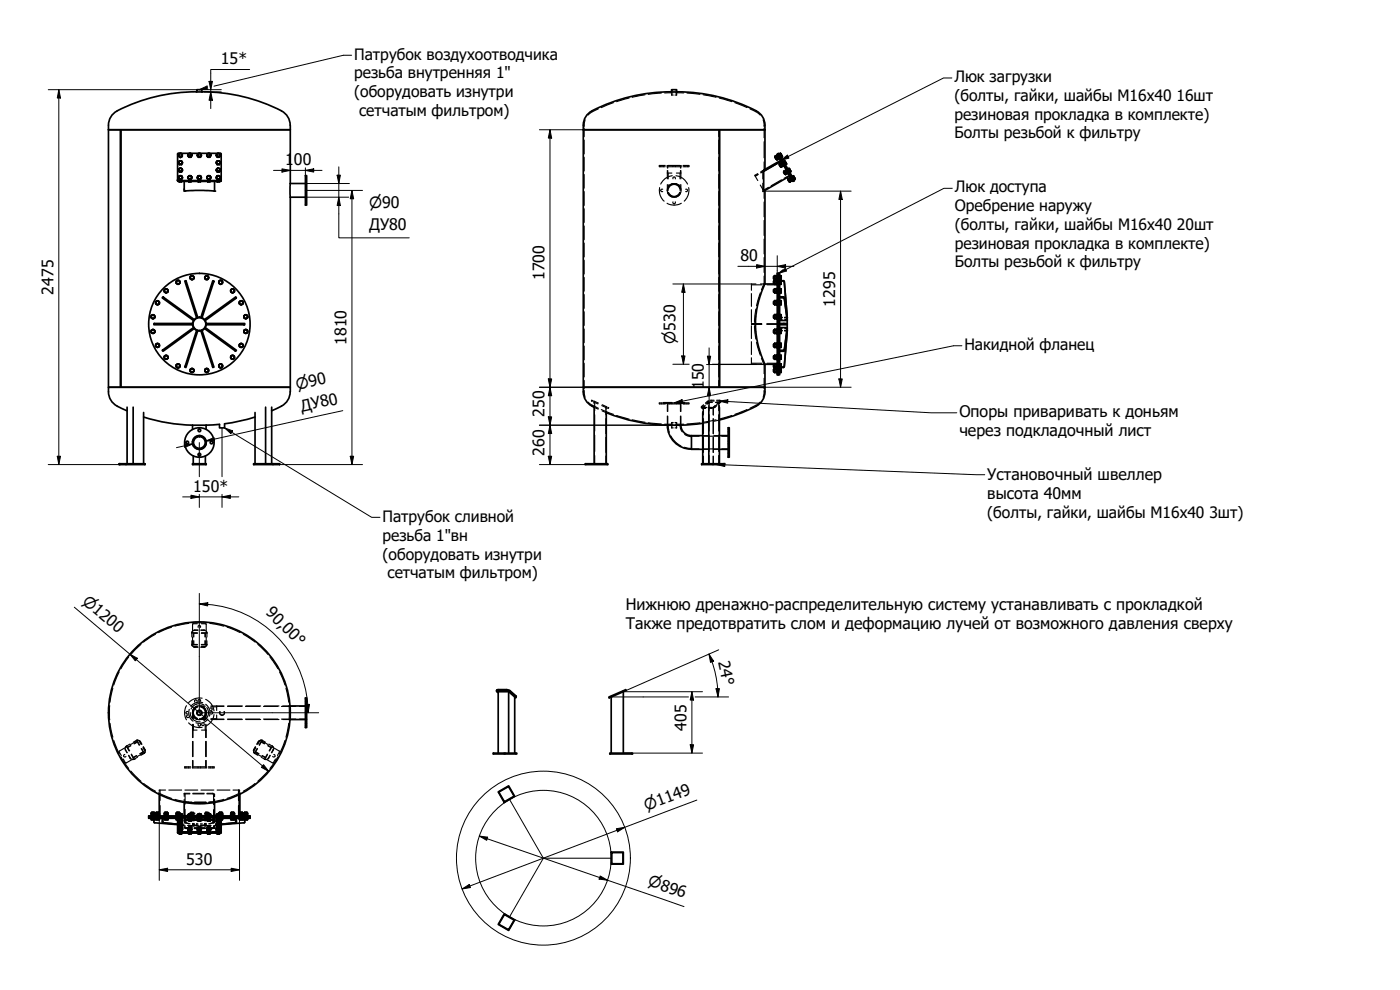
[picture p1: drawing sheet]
<svg xmlns="http://www.w3.org/2000/svg" width="420mm" height="297mm" viewBox="0 0 420 297" stroke-linecap="round" stroke-linejoin="round" font-family="sans-serif">
<defs><g id="words">
<g font-size="4.8">
<text x="66.3" y="19.3">15*</text>
<text x="85.6" y="49.6">1</text>
<text x="88.2" y="49.6">00</text>
<text x="110.7" y="69">ДУ80</text>
<text x="222.2" y="78.3">80</text>
<text x="16.1" y="88.4" transform="rotate(-90 16.1 88.4)">2475</text>
<text x="163.4" y="84.1" transform="rotate(-90 163.4 84.1)">1700</text>
<text x="250.7" y="92" transform="rotate(-90 250.7 92)">1295</text>
<text x="104" y="103.5" transform="rotate(-90 104 103.5)">1810</text>
<text x="211.2" y="116.7" transform="rotate(-90 211.2 116.7)">150</text>
<text x="90.6" y="123.6" transform="rotate(-13 90.6 123.6)">ДУ80</text>
<text x="163.4" y="125" transform="rotate(-90 163.4 125)">250</text>
<text x="287.9" y="125.2">Опоры приваривать к доньям</text>
<text x="287.9" y="130.9">через подкладочный лист</text>
<text x="163.4" y="136.8" transform="rotate(-90 163.4 136.8)">260</text>
<text x="296.3" y="143.9">Установочный швеллер</text>
<text x="58" y="147.5">150*</text>
<text x="296.3" y="149.7">высота 40мм</text>
<text x="79.6" y="184.1" transform="rotate(45 79.6 184.1)">90,00°</text>
<text x="187.8" y="183">Нижнюю дренажно-распределительную систему устанавливать с прокладкой</text>
<text x="187.8" y="188.8">Также предотвратить слом и деформацию лучей от возможного давления сверху</text>
<text x="215.5" y="198.5" transform="rotate(78 215.5 198.5)">24°</text>
<text x="206" y="219.3" transform="rotate(-90 206 219.3)">405</text>
<text x="55.9" y="259.4">530</text>
</g>
<g font-size="4.7">
<text x="106.3" y="17.9">Патрубок воздухоотводчика</text>
<text x="106.3" y="23.5">резьба внутренняя 1&quot;</text>
<text x="106.3" y="29.2">(оборудовать изнутри</text>
<text x="286.4" y="24.6">Люк загрузки</text>
<text x="107.8" y="34.8">сетчатым фильтром)</text>
<text x="286.4" y="30.3">(болты, гайки, шайбы М16х40</text>
<text x="286.4" y="35.9">резиновая прокладка в комплекте)</text>
<text x="353.1" y="30.3">16шт</text>
<text x="286.4" y="41.5">Болты резьбой к фильтру</text>
<text x="286.6" y="57.7">Люк доступа</text>
<text x="286.6" y="63.4">Оребрение наружу</text>
<text x="286.6" y="69">(болты, гайки, шайбы М16х40</text>
<text x="353.2" y="69">20шт</text>
<text x="286.6" y="74.6">резиновая прокладка в комплекте)</text>
<text x="286.6" y="80.2">Болты резьбой к фильтру</text>
<text x="289.4" y="105.1">Накидной фланец</text>
<text x="296.3" y="155.3">(болты, гайки, шайбы М16х40</text>
<text x="363" y="155.3">3шт)</text>
<text x="114.8" y="156.6">Патрубок сливной</text>
<text x="114.8" y="162.2">резьба 1&quot;вн</text>
<text x="114.8" y="167.9">(оборудовать изнутри</text>
<text x="116.2" y="173.5">сетчатым фильтром)</text>
</g>
<g font-size="4.6">
<text x="110.7" y="62.4">⌀90</text>
<text x="202.7" y="103.2" transform="rotate(-90 202.7 103.2)">⌀530</text>
<text x="89.2" y="117.1" transform="rotate(-13 89.2 117.1)">⌀90</text>
<text x="24.5" y="180.8" transform="rotate(40 24.5 180.8)">⌀1200</text>
<text x="194.1" y="243.2" transform="rotate(-21 194.1 243.2)">⌀1149</text>
<text x="194.2" y="265.6" transform="rotate(19 194.2 265.6)">⌀896</text>
</g>
</g></defs>
<!-- layer: Visible (ISO) -->
<g fill="none" stroke="#000" stroke-width=".51">
<path d="M32.6 38.9h54.5zM35.2 33.3a4.8 4.8 0 0 0-2.6 4.3v78.6h54.5v-57M58.9 27.5a52.2 52.2 0 0 0-23.7 5.8M58.9 27.6h1.8M59.1 27.6v-.7h1.5v.7M60.7 27.5a52.2 52.2 0 0 1 23.8 5.8M84.5 33.3a4.8 4.8 0 0 1 2.6 4.3v17.5M175 38.9h54.6M177.7 33.3a4.8 4.8 0 0 0-2.7 4.3v78.6h54.6v-6.9l-1.9-5-.5-2.4-.5-3.5 .1-3 .5-3.7 1.1-3.7 1.2-2.9v-28M201.4 27.5a52.2 52.2 0 0 0-23.7 5.8M201.4 27.6h1.8M201.5 27.6v-.7h1.6v.7"/>
<path d="M203.2 27.5a52.2 52.2 0 0 1 23.8 5.8M215.9 38.9v77.3M227 33.3a4.8 4.8 0 0 1 2.6 4.3v13.2M53.3 53.9l.2 .3h12.7l.2-.3M53.3 54.1l.1 .2h12.8l.2-.2M53.3 46.1l13-.1v8.3l-12.9 .1zM53.5 48.8l.3 .6h.7l.3-.6M53.5 51l.3 .6h.7l.3-.6M53.5 53.2l.3 .7h.7l.3-.7M53.6 46.8l.5 .5M53.6 50.8l.1 .4zM53.6 48.5l.1 .5z"/>
<path d="M53.7 49l.4 .2zM53.7 51.2l.4 .2-.3 .1zM53.7 53.5l.4 .2h-.3zM53.7 52.9v.6l-.2-.3zM53.7 54.4l.1 .2M53.8 48.4l.3-.2-.4 .3zM53.8 50.6l.3-.1-.4 .2zM53.8 52.7h.3l-.4 .2zM53.8 49.2v.2M53.8 51.5v.1M53.8 53.7v.2M53.8 54.4v.2"/>
<path d="M53.9 46.1l-.3 .3 .3 .5-.3-.1M53.9 46.1l-.3 .2v.5M53.9 46.9h.5zM53.9 46.1h.5zM54.1 49.2l.5-.2-.1 .2zM54.1 48.2l.5 .3zM54.1 51.4l.5-.2-.1 .3zM54.1 50.5l.5 .2zM54.1 53.7l.5-.2-.1 .2zM54.1 52.7l.5 .2zM54.5 49.2v.2M54.5 51.5v.1"/>
<path d="M54.5 53.7v.2M54.5 54.4v.2M54.6 54.4l-.8 .2M54.6 48.5l.2 .3-.2 .2zM54.6 50.7l.2 .3-.2 .2zM54.6 52.9l.2 .3-.2 .3zM54.7 46.8l-.3 .1 .3-.3-.3-.5 .3 .2v.7l-.6 .3v-.2M55.3 56.8l.4 .5M55.3 54.4v2.9l3.2-.2 5.9 .2M56.3 46.5l.4 .7h.6l.3-.7M56.3 53.2l.4 .7h.6l.3-.7M56.5 46.7l.5 .3h-.3z"/>
<path d="M56.5 46.3v.4l-.2-.2zM56.5 53.5l.5 .2h-.3zM56.5 52.9v.6l-.2-.3zM56.6 54.4l.1 .2M56.7 46h.3l-.5 .3zM56.7 52.7h.3l-.5 .2zM56.7 47v.2M56.7 53.7v.2M56.7 54.4v.2M57 47l.4-.3-.1 .3zM57 46l.4 .3zM57 53.7l.4-.2-.1 .2z"/>
<path d="M57 52.7l.4 .2zM57.3 47v.2M57.3 53.7v.2M57.3 54.4v.2M57.4 54.4l-.7 .2M57.4 46.3l.2 .2-.2 .2zM57.4 52.9l.2 .3-.2 .3zM59.2 46.5l.3 .7h.7l.3-.7M59.2 53.2l.3 .7h.7l.3-.7M59.4 46.7l.4 .3h-.3zM59.4 46.3v.4l-.2-.2zM59.4 53.5l.4 .2h-.3z"/>
<path d="M59.4 52.9v.6l-.2-.3zM59.4 54.4l.1 .2M59.5 46h.3l-.4 .3zM59.5 52.7h.3l-.4 .2zM59.5 47v.2M59.5 53.7v.2M59.5 54.4v.2M59.8 47l.5-.3-.1 .3zM59.8 46l.5 .3zM59.8 53.7l.5-.2-.1 .2zM59.8 52.7l.5 .2zM60.2 47v.2"/>
<path d="M60.2 53.7v.2M60.2 54.4v.2M60.2 54.4l-.7 .2M60.3 46.3l.2 .2-.2 .2zM60.3 52.9l.2 .3-.2 .3zM62.1 46.5l.3 .7h.6l.3-.7M62.1 53.2l.3 .7h.6l.3-.7M62.2 46.7l.5 .3h-.3zM62.2 46.3v.4zM62.2 53.5l.5 .2h-.3zM62.2 52.9v.6zM62.3 54.4l.1 .2"/>
<path d="M62.4 46h.3l-.5 .3zM62.4 52.7h.3l-.5 .2zM62.4 47v.2M62.4 53.7v.2M62.4 54.4v.2M62.7 47l.5-.3-.2 .3zM62.7 46l.5 .3zM62.7 53.7l.5-.2-.2 .2zM62.7 52.7l.5 .2zM63 47v.2M63 53.7v.2M63 54.4v.2"/>
<path d="M63.1 54.4l-.7 .2M63.2 46.3v.4zM63.2 52.9v.6zM64.4 54.4l-.1 2.9M64.9 46.5l.3 .7h.6l.3-.7M64.9 53.2l.3 .7h.6l.3-.7M64.9 51l.3 .6h.6l.3-.6M64.9 48.8l.3 .6h.6l.3-.6M65 50.8v.4zM65 48.5v.5zM65 46.7l.5 .3h-.3zM65 46.3v.4z"/>
<path d="M65 53.5l.5 .2h-.3zM65 52.9v.6zM65 51.2l.5 .2-.3 .1zM65 49l.5 .2h-.3zM65.1 50.7l.4-.2zM65.1 48.4l.4-.2-.5 .3zM65.1 54.4l.1 .2M65.2 46h.3l-.5 .3zM65.2 52.7h.3l-.5 .2zM65.2 47v.2M65.2 49.2v.2M65.2 51.5v.1"/>
<path d="M65.2 53.7v.2M65.2 54.4v.2M65.5 47l.5-.3-.2 .3zM65.5 46l.5 .3zM65.5 53.7l.5-.2-.2 .2zM65.5 52.7l.5 .2zM65.5 51.4l.5-.2-.2 .3zM65.5 50.5l.5 .2zM65.5 49.2l.5-.2zM65.5 48.2l.5 .3zM65.8 47v.2M65.8 49.2v.2"/>
<path d="M65.8 51.5v.1M65.8 53.7v.2M65.8 54.4v.2M65.9 54.4l-.7 .2M66 46.3v.4zM66 52.9v.6zM66 50.7v.5zM66 48.5v.5zM87.1 55.1v4.1M87.1 59.2h4.6M87.1 55.1h4.6M91.7 52.7h.3v8.8h-.3z"/>
<path d="M229.2 57.3h.1M232.6 47.2l.4 .6M232.6 46.8l.7 1.1M232.7 47.1l-.1 .1M233.1 47.8h-.1M233.2 46.6l.6 1.1M233.2 46.3l4.8 8.1 .2-.1-4.7-8.2 .2-.1 .1 .2 4.6 8-.2 .1-.2-.2-4.5-8zM233.3 46.6l-.7 .2M233.3 46.8l-.5 .3M233.6 47.4l-.5 .3M233.8 47.5v.2M233.8 47.7l-.5 .2"/>
<path d="M233.9 49.4l.4 .6M233.9 46.3h.1M233.9 47.6l-.6-1.2 .7 1.2M234 49.2l.5 .9M234 49.2l.4 .9M234 49.3l-.1 .1M234.2 46l.1 .1M234.2 46l-.4 .2 .5 .8M234.2 46h.1M234.3 46.1l.4 .7M234.3 46.1l.5 .8M234.3 46v.1"/>
<path d="M234.3 48.1l-5.1 2.9v6.3l7.8-4.5M234.3 46.3l-.3 .1M234.4 50h-.1M234.4 47.1v.1M234.4 50.1l.1 .1M234.4 48.3l-5.2 3.1M234.5 48.9l.5 .9M234.5 48.9l-.5 .3M234.5 48.7l.7 1.2M234.5 50.1v.1M234.5 48.8v.1M234.5 48.8l.1 .1"/>
<path d="M234.6 48.6l.5 1.3 .2-.1M234.7 46.8l.1 .1M234.7 46.8l-.4 .2 .2 .3 .3-.2M234.8 46.9v.2M234.8 49.3l-.6 .3M235 49.8l-.5 .3M235.1 49.8h-.1M235.1 49.7v.1M235.2 48.5h.1M235.2 51.6l.3 .7M235.2 51.4l.6 1M235.2 51.4h.1"/>
<path d="M235.3 51.6h-.1M235.5 48.9l.2 .5 .4-.2M235.5 48.3l.2 .2M235.5 48.3l-.3 .2 .3 .4 .3-.1M235.7 48.5l.3 .5M235.7 49.4h.1M235.7 52.2l-.2 .1M235.8 51.1l.5 1M235.8 51.1h.1M235.8 51.1l-.6 .3M235.8 50.9l.7 1.2M235.9 50.9l.7 1.2"/>
<path d="M236 49l.1 .2M236.1 51.5l-.6 .4M236.3 52.1l-.5 .3M236.4 52l-.1 .1M236.4 52h.1M236.4 50.7h.1M236.5 53.9l.4 .6M236.6 53.6l.5 1M236.6 53.8l-.1 .1M236.7 51.2l.3 .4 .3-.1M236.8 50.5l.2 .2M236.8 50.5l-.3 .2 .2 .5 .4-.2"/>
<path d="M236.9 54.5h.1M237 50.7l.2 .5M237.1 53.3l.5 1M237.1 53.3h.1M237.1 53.3l-.5 .3M237.1 53.2l.7 1.1M237.2 53.1l.7 1.2M237.2 51.2l.1 .3M237.4 53.8l-.6 .3M237.6 54.3h.1M237.6 54.3l-.5 .3M237.7 54.2v.1"/>
<path d="M237.8 52.9l-.1 .1M238 53.4l.3 .5 .3-.2M238.1 52.7l.2 .2M238.1 52.7l-.4 .2 .3 .5 .3-.2M238.3 52.9l.2 .6M238.3 53.8v.1M238.5 53.5l.1 .2M45.4 94.8v.5M45.4 99.2v.5M45.5 95.4l.3 .2M45.5 99.8l.3 .2M45.6 99a.53 .53 0 0 1 .8 .4"/>
<path d="M45.6 99a.61 .61 0 0 0-.2 .6 .61 .61 0 0 0 .5 .5l.5-.3v-.4M45.6 99h.6l.2 .4M45.6 99a.53 .53 0 0 0 0 .9 .53 .53 0 0 0 .8-.5M45.8 94.5l-.3 .2M45.8 98.9l-.3 .2M46 94.5l.4 .2M46 98.9l.4 .2M46.2 97.1h11.6v.3h-11.6zM46.4 95.4l-.4 .2M46.4 99.8l-.4 .2M46.4 94.8v.5M46.4 99.2v.5"/>
<path d="M46.7 90.6v.5M46.8 91.2l.4 .2M47.2 90.3l-.4 .2M47.3 90.3l.4 .2M47.7 91.2l-.4 .2M47.8 90.6v.5M48.9 89.1l9.4 6.8-.2 .3-9.2-6.7-.2-.1zM49.3 87v.5M49.4 87.6l.4 .2M49.6 86.8l.3-.2 .2 .2M49.6 86.8a.54 .54 0 0 0 0 .9 .54 .54 0 0 0 .8-.4v-.4l-.3-.1M49.8 86.7l-.4 .2"/>
<path d="M49.9 86.7l.4 .2M50.1 86.8a.53 .53 0 0 1 .2 .8 .53 .53 0 0 1-.9 0 .53 .53 0 0 1 .2-.8M50.1 86.8h-.5M50.3 87.6l-.4 .2M50.4 87v.5M52.9 84.5v.4M53 85l.4 .2M53.2 84.2h.5M53.2 84.2a.62 .62 0 0 0-.3 .6 .62 .62 0 0 0 .5 .5l.6-.3v-.3M53.2 84.2a.53 .53 0 0 0 0 .9 .53 .53 0 0 0 .8-.4M53.4 84.1l-.4 .2M53.5 84.1l.4 .2"/>
<path d="M53.7 84.2l.3 .5M53.7 84.2h-.5M53.7 84.2l.3 .2v.3M53.9 85l-.4 .2M54 84.5v.4M55.5 84.3l.3-.1 .1 .2 3.5 10.8-.4 .2zM57.1 83.1v.4M57.2 83.7l.4 .2M57.4 82.8h.5M57.4 82.8a.59 .59 0 0 0-.3 .7 .59 .59 0 0 0 .5 .4 .61 .61 0 0 0 .6-.9l-.3-.2M57.6 82.8l-.4 .2M57.7 82.8l.4 .2"/>
<path d="M57.9 82.9a.53 .53 0 0 1 .1 .8 .53 .53 0 0 1-.8 0 .53 .53 0 0 1 .2-.8M57.9 82.9h-.5M58.1 83.7l-.4 .2M58.2 83.1v.4M59 99.1l.4 .1-3.6 11.1-.3-.2zM60.3 99.2l.3-.1 3.6 11-.3 .2zM61.4 95.9l9.3-6.8 .3 .3-9.4 6.8zM61.5 83.4l.2 .4M61.6 98.3l9.4 6.8-.3 .3-9.3-6.8zM61.7 82.9l-.2 .3M61.8 83.8h.5M61.8 82.8h.5"/>
<path d="M61.9 97.1h11.5v.3h-11.5zM62.4 82.9l.2 .3M62.6 83.4l-.2 .4M63.9 84.2l.3 .1-3.6 11.1-.3-.2zM65.7 84.5v.4M65.8 85l.4 .2M66 84.2h.5M66 84.2a.64 .64 0 0 0-.3 .6 .64 .64 0 0 0 .5 .5l.6-.3v-.3M66 84.2a.53 .53 0 0 0 0 .9 .53 .53 0 0 0 .8-.4M66.2 84.1l-.4 .2M66.3 84.1l.4 .2M66.5 84.2l.3 .5"/>
<path d="M66.5 84.2h-.5M66.5 84.2l.3 .2v.3M66.7 85l-.4 .2M66.8 84.5v.4M69.3 87v.5M69.3 87.6l.4 .2M69.7 86.7l-.4 .2M69.9 86.7l.3 .2M70.2 87.6l-.3 .2M70.3 87v.5M71.8 90.6v.5M71.9 91.2l.4 .2"/>
<path d="M72.3 90.3l-.4 .2M72.4 90.3l.4 .2M72.8 91.2l-.4 .2M72.9 90.6v.5M73.2 99.2v.5M73.2 94.8v.5M73.3 99.8l.4 .2M73.3 95.4l.4 .2M73.5 99l.2-.2 .3 .2M73.5 99a.54 .54 0 0 0 0 .9 .54 .54 0 0 0 .8-.5M73.5 99a.53 .53 0 0 0 0 .9 .53 .53 0 0 0 .8-.5M73.7 98.9l-.4 .2"/>
<path d="M73.7 94.5l-.4 .2M73.8 98.9l.4 .2M73.8 94.5l.4 .2M74 99l.3 .4M74 99h-.5M74.2 99.8l-.4 .2M74.2 95.4l-.4 .2M74.3 99.2v.5M74.3 94.8v.5M229.5 85.2h3M232.2 86.9v.7M232.2 84.3v.7"/>
<path d="M232.2 83v.7M232.2 99.1v.7M232.2 94.7v.7M232.2 90.5v.7M232.2 84.3l.8 .1M232.2 83h.8M232.2 99.1h.8M232.2 87.6h.3M232.2 86.9h.3M232.2 95.4h.3M232.2 94.7h.3M232.2 91.2h.3"/>
<path d="M232.2 90.5h.3M232.5 85.2v.1M232.5 86.6v1.3M232.5 86.6l.6 .2M232.5 84.1v1.2M232.5 84.1l.6 .1M232.5 82.7v1.2M232.5 82.7l.6 .1M232.5 98.8v1.3M232.5 98.8l.6 .1M232.5 94.4v1.3M232.5 94.4l.6 .1"/>
<path d="M232.5 90.2v1.3M232.5 90.2l.6 .1M232.5 84.1v1.1M232.5 86.9h.5M232.5 87.6h.5M232.5 87.9h.5M232.5 85.3h.5M232.5 83.9h.5M232.5 94.7h.5M232.5 95.4h.5M232.5 95.7h.5M232.5 90.5h.5"/>
<path d="M232.5 91.2h.5M232.5 91.5h.5M233 86.6v1.3M233 84.1v1.2M233 82.7v1.2M233 98.8v1.3M233 94.4v1.3M233 90.2v1.3M233 85h-.8M233 83.6l-.8 .1M233 99.8h-.8M233.1 87.8l-.1 .1"/>
<path d="M233.1 85.2l-.1 .1M233.1 83.8l-.1 .1M233.1 99.9l-.1 .2M233.1 95.5l-.1 .2M233.1 91.3l-.1 .2M233.3 86.6h-.2v1.4h.2M233.3 84h-.2v1.4h.2M233.3 82.6h-.2v1.4M233.3 98.7h-.2v1.4h.2M233.3 94.3h-.2v1.4h.2M233.3 90.2h-.2v1.3h.2M233.3 82h.3v30.5h-.3z"/>
<path d="M233.6 82h.4v30.5h-.4zM234 97.4h2.3M234 97.1h2.3v.3M234 89.1l1.4 .1 .9 7.9M234 89.4l1.4 .1 .9 6.7h-2.3M234 86.9h.4M234 87.6h.4M234 84.4h.4M234 85h.4M234 83h.4M234 83.6h.4M234 99.1h.4"/>
<path d="M234 99.8h.4M234 94.7h.4M234 95.4h.4M234 90.5h.4M234 91.2h.4M234 86.6h.4M234 84.1h.4M234 82.7h.4M234 98.8h.4M234 94.4h.4M234 90.2h.4M234.4 86.6v.3"/>
<path d="M234.4 87.6v.3M234.4 86.9v.7M234.4 86.6v1.2l-.4 .1M234.4 84.1v.1M234.4 85v.3M234.4 84.4v.6M234.4 82.7v.3M234.4 83.6v.3M234.4 83v.6M234.4 82.7v1.1l-.4 .1M234.4 98.8v.3M234.4 99.8v.3"/>
<path d="M234.4 99.1v.7M234.4 98.8v1.2l-.4 .1M234.4 94.4v.3M234.4 95.4v.3M234.4 94.7v.7M234.4 94.4v1.2l-.4 .1M234.4 90.2v.3M234.4 91.2v.3M234.4 90.5v.7M234.4 90.2v1.2l-.4 .1M234.4 84.1h.1M234.4 84.2h.8l.2 .2 .9 11.5"/>
<path d="M234.4 84.3h.8l.2 .3 .8 10.8M234.4 84.2v.2M234.4 84.1v1.1l-.4 .1M236.2 95.2h.1M236.3 99.2l-.1 .1M236.3 98.6v-.3l-.9 6.7-1.4 .1M236.3 98.6l-.9 6.7-1.4 .1M236.3 99.2l-.9 10.7-.2 .2h-.8M236.3 99.2l-.9 10.8-.2 .3h-.8M236.3 98.6l-.1 .5M236.3 95.2h.1M236.3 97.4v.9h-2.3"/>
<path d="M36.2 116.2v-77.3v77.3M46.7 103.4v.5M46.8 104l.4 .2M47.2 103.1l-.4 .2M47.3 103.1l.4 .2M47.7 104l-.4 .2M47.8 103.4v.5M48.7 105.1l9.4-6.8 .2 .3-9.2 6.7-.2 .1zM49.3 107v.4M49.4 107.5l.4 .3M49.8 106.6l-.4 .2M49.9 106.6l.4 .2"/>
<path d="M50.3 107.5l-.4 .3M50.4 107v.4M52.9 109.6v.4M53 110.1l.4 .2M53.2 109.3l.2-.1 .3 .1M53.2 109.3a.54 .54 0 0 0 0 1 .54 .54 0 0 0 .8-.5M53.2 109.3a.53 .53 0 0 0 0 .9 .53 .53 0 0 0 .8-.4M53.4 109.2l-.4 .2M53.5 109.2l.4 .2M53.7 109.3l.3 .5M53.7 109.3h-.5M53.7 109.3l.3 .2v.3"/>
<path d="M53.9 110.1l-.4 .2M54 109.6v.4M57.1 110.9a.58 .58 0 0 0 .3 .7 .58 .58 0 0 0 .8-.4M57.1 110.9v.5M57.2 111.5l.4 .2M57.4 110.7l.2-.2 .3 .2M57.4 110.7l-.3 .2M57.4 110.7a.53 .53 0 0 0 0 .9 .53 .53 0 0 0 .8-.5M57.6 110.6l-.4 .2M57.7 110.6l.4 .2M57.9 110.7l.3 .4M57.9 110.7h-.5"/>
<path d="M57.9 110.7l.3 .5M58.1 111.5l-.4 .2M58.2 110.9v.5M61.5 110.9a.56 .56 0 0 0 .4 .8 .56 .56 0 0 0 .7-.5M61.5 110.9v.5M61.6 111.5l.4 .2M61.8 110.7a.53 .53 0 0 1 .8 .5M61.8 110.7l-.3 .2M61.8 110.7h.5l.3 .4M61.8 110.7a.53 .53 0 0 0 0 .9 .53 .53 0 0 0 .8-.5M62 110.6l-.4 .2M62.1 110.6l.4 .2"/>
<path d="M62.5 111.5l-.4 .2M62.6 110.9v.5M65.7 109.6v.4M65.8 110.1l.4 .2M66 109.3l.2-.1 .3 .1M66 109.3a.54 .54 0 0 0 0 1 .54 .54 0 0 0 .8-.5M66 109.3a.53 .53 0 0 0 0 .9 .53 .53 0 0 0 .8-.4M66.2 109.2l-.4 .2M66.3 109.2l.4 .2M66.5 109.3l.3 .5M66.5 109.3h-.5M66.5 109.3l.3 .2v.3"/>
<path d="M66.7 110.1l-.4 .2M66.8 109.6v.4M69.3 107v.4M69.3 107.5l.4 .3M69.7 106.6l-.4 .2M69.9 106.6l.3 .2M70.2 107.5l-.3 .3M70.3 107v.4M71.8 103.4v.5M71.9 104l.4 .2M72.1 103.2l.3-.2 .2 .2M72.1 103.2a.61 .61 0 0 0-.2 .6 .61 .61 0 0 0 .5 .5l.5-.3v-.4"/>
<path d="M72.1 103.2a.53 .53 0 0 0 0 .9 .53 .53 0 0 0 .8-.5M72.3 103.1l-.4 .2M72.4 103.1l.4 .2M72.6 103.2l.3 .4M72.6 103.2h-.5M72.6 103.2l.3 .1v.3M72.8 104l-.4 .2M72.9 103.4v.5M229.5 109.3h3M232.2 110.8v.7M232.2 109.4v.7M232.2 106.8v.8"/>
<path d="M232.2 103.3v.7M232.2 106.8l.8 .1M232.2 103.3h.8M232.2 110.1h.3M232.2 111.5h.3M232.2 110.8h.3M232.2 109.4h.3M232.2 107.6h.3M232.5 109.3v1.1M232.5 110.5v1.3M232.5 110.5l.6 .1M232.5 109.2v1.2"/>
<path d="M232.5 109.2l.6 .1M232.5 106.6v1.2M232.5 106.6l.6 .1M232.5 103v1.3M232.5 103l.6 .1M232.5 110.4l.8 .1M232.5 110.9h.5M232.5 111.4h.5M232.5 111.8h.5M232.5 109.2v.1M232.5 109.5h.5M232.5 110.1h.5"/>
<path d="M232.5 107.5h.5M232.5 107.8h.5M232.5 104.3h.5M232.5 100.1h.5M233 110.5v1.3M233 109.2l.1 1.1M233 106.6v1.2M233 103v1.3M233 104h-.8M233.1 111.7l-.1 .1M233.1 107.7l-.1 .1M233.1 104.1l-.1 .2"/>
<path d="M233.3 109.1h-.2v2.7h.2M233.3 106.5h-.2v1.4h.2M233.3 102.9h-.2v1.4h.2M234 110.9h.4M234 111.4h.4M234 109.5h.4M234 110.1h.4M234 106.9h.4M234 107.5h.4M234 103.3h.4M234 104h.4M234 110.5h.4"/>
<path d="M234 109.2h.4M234 106.6h.4M234 103h.4M234.4 110.5v.4M234.4 111.4v.4M234.4 110.9v.5M234.4 110.5v1.2l-.4 .1M234.4 109.2v.3M234.4 110.1v.3M234.4 109.5v.6M234.4 109.2v1.1l-.4 .1M234.4 106.6v.1"/>
<path d="M234.4 107.5v.3M234.4 106.9v.6M234.4 103v.3M234.4 104v.3M234.4 103.3v.7M234.4 103v1.2l-.4 .1M234.4 106.7v.2M234.4 106.7v1l-.4 .1M35.8 139.1h7.7v.3h-7.7zM38.1 123.3l-.5-.3a8.3 8.3 0 0 1-4.6-3.5l-.4-1.3v-2h54.5a5.7 5.7 0 0 1-4.1 6.4l-1.5 .7M38.1 122.2v16.9M40 122.2v16.9"/>
<path d="M43.1 125.1a52.2 52.2 0 0 0 14.7 2.5M43.1 123.8v15.3M57.8 139.1h4.1v.3h-4.1zM57.8 127.6h4.1M57.8 127.6v1.2M57.8 132.4v.1M58 133.7v.1M58 136.8v2.3M61.6 133.7v.1M61.6 136.8v2.3M61.8 132.4v.1M76.1 139.1h7.8v.3h-7.8z"/>
<path d="M76.5 123.8v15.3M76.5 125.1l-4.5 1.2-4.6 .9v1.2h-1.5v-1.1l-4 .3-.1 1.2M79.7 122.2v16.9M81.5 122.2v16.9M175.6 139.1h6.8v.3h-6.8zM178.3 122.2v16.9M178.3 122.2a5.3 5.3 0 0 1-3.3-6h54.6a5.4 5.4 0 0 1-3.6 6.1l-5 2.1-5.1 1.6M200.3 127.6a52.2 52.2 0 0 1-18.4-3.8v15.3M200.3 127.6h4M200.3 127.6a7.2 7.2 0 0 0 7.2 7.2M204.3 127.6a3.2 3.2 0 0 0 3.2 3.1M207.5 130.7v4.1h3.4"/>
<path d="M207.5 130.7h3.4M210.6 139.1h6.8v.3h-6.8zM210.9 123.8v15.3M210.9 127l-6.5 .6M212.7 122.2v16.9M215.9 134.8h2.6M215.9 130.7h2.6M215.9 122.2v16.9M218.5 128.3h.4v8.9h-.4zM87 215.9h4.7M87 211.8h4.7M91.7 209.4h.3v8.9h-.3z"/>
<path d="M149 207.3l.4-.4 3.3 .1 2.2 1.8v.4M149.5 207.9l-.4-.7h3.4l2.4 1.9-.4 .3M152.7 207.5v18.5M182.7 209.2l5.1-2.3 .1 .3-5.1 2.2zM183.4 209.1v16.9M187.1 207.5v18.5M47.8 238.3v5.7M71.9 238.3v5.7v-5.7M148 226h6.8v.2h-6.8zM149.5 226v-18.5h3.2l1.8 1.6v16.9M149.5 237.6l3.2-1.8 1.8 3.2-3.2 1.8zM149.7 237.6l2.9-1.6 1.7 2.9-2.9 1.7z"/>
<path d="M183 226h6.8v.2h-6.8zM45.2 244.8v-.2h2.8v.2M45.4 244h1M45.4 244.6h.5M45.4 245.9h.2M45.4 244.6v-.6h1v.6M45.4 245.5v.4M45.6 243.7h.7M45.6 243.7v.3M45.6 245.9h.6M45.9 244.6h.5M45.9 244v.6"/>
<path d="M45.9 245.5v.4M46.2 245.9v.9l.2 .1M46.3 243.7v.3M46.4 245.9h-.2M46.4 245.5v.4h-.8M46.4 246.9l6.9 .5M46.6 244.6v.2M46.7 244h1.1M46.7 244.6h.6M46.7 245.9h.3M46.7 244.6h.1M46.7 245.5v.4"/>
<path d="M46.9 243.7h.7M46.9 243.7v.3M47.3 244.6h.5M47.3 244v.6M47.3 245.5v.4M47.6 243.7v.3M47.8 244v.6M47.8 244h-1l-.1 .6M47.8 245.9h-.8M47.8 245.5v.4h-.8M48.7 245.5l.2 1.4 4.4 .4-4.2-.4-.2-1.4M49.2 244.8v-.2h1.3v.2"/>
<path d="M49.3 244h1.1M49.3 244.6h.6M49.3 245.9h.3M49.3 245.5v.4M49.4 244.6v-.6h1v.6M49.5 243.7h.7M49.5 243.7v.3M49.9 244.6h.5M49.9 244v.6M49.9 245.5v.4M50.2 243.7v.3M50.4 245.9h-.8"/>
<path d="M50.4 245.5v.4h-.8M52.9 244h1.1M52.9 244.6h.5M52.9 245.9h.3M52.9 244.6h.1M52.9 245.5v.4M53.1 243.7h.7M53.1 243.7v.3M53.2 245.9h.1M53.3 245.1h21.8M53.3 245.4l.2-.2h12.7l.2 .2M53.3 245.1h-8.7v.4h8.7"/>
<path d="M53.4 244.6h.2h-.9v.2M53.4 244.8h-8.8v.3h8.7M53.4 244v.6M53.6 244.8h-.3v5.1l.3 .1M53.6 250h.1M53.6 244.8h12.5M53.6 245.9v-.3l.5-.2 .6 .2v.6l-.3 .1 .3-.2-.3-.3 .3 .1M53.6 244.8v-.5l.5-.1 .6 .1v.5M53.7 247.5l.4 .1zM53.7 248.8l.4 .1zM53.7 248.5l.4-.1zM53.7 250l.4 .2z"/>
<path d="M53.7 247.2l.4-.1zM53.8 249.7h.3zM53.8 243.7v.3M53.8 247v-.3l-.3 .6M53.8 246.7h.7v.3M53.8 248.3v-.3l-.3 .3v.3M53.8 248h.7v.3M53.8 249.6v-.3l-.3 .6M53.8 249.3h.7v.3M53.9 245.8l-.3 .2 .3 .3-.3-.1v-.3M53.9 245.8l-.3 .1M53.9 246.3h.5z"/>
<path d="M53.9 245.8h.5zM53.9 244.2h.5zM54 246.7h.3M54 248h.3M54 249.3h.3M54 244.2l-.1-.2h-1v.6M54 245.4l-.2 .1M54 244.8h.3M54.1 247.6l.5-.1zM54.1 247.1l.5 .1zM54.1 248.9l.5-.1zM54.1 248.4l.5 .1z"/>
<path d="M54.1 250.2l.5-.2zM54.1 249.7l.5 .1zM54.1 244.2v.5M54.1 245.4v.3M54.3 245.4l.2 .1M54.5 246.7l.3 .6M54.5 248l.3 .3v.3M54.5 249.3l.3 .6M54.6 247.2l.2 .1-.1 .2zM54.6 248.5l.2 .1-.2 .2zM54.6 249.8l.2 .1-.1 .1zM54.7 250h1.7"/>
<path d="M55.3 240.7v4.1M56.3 246l.2-.1v.3zM56.3 244.8l.1-.4 .5-.2h.5l.2 .6M56.5 246.2l.5 .1zM56.5 250l.5 .2zM56.5 249.8l.5-.1zM56.7 245.7l.3 .1-.5 .1zM56.7 245.7v-.3l-.4 .3v.3M56.7 245.4h.6v.3M56.7 249.6v-.3l-.4 .6M56.7 249.3h.6v.3M56.8 244.2h.4h-.4l-.1 .6"/>
<path d="M56.8 245.4h.3M56.8 249.3h.3M57 246.3l.4-.1zM57 245.8l.3-.1 .1 .2zM57 250.2l.4-.2zM57 249.7l.4 .1zM57.3 245.4l.3 .3v.3M57.3 249.3l.3 .6M57.3 244.2v.6M57.4 245.9l.2 .1-.2 .2zM57.4 249.8l.2 .1-.1 .1zM57.6 250h1.7"/>
<path d="M59.2 246l.2-.1v.3zM59.2 244.8l.1-.5 .5-.1h.4l.3 .6M59.4 246.2l.4 .1zM59.4 250l.4 .2zM59.4 249.7h.4zM59.5 245.7l.3 .1-.4 .1zM59.5 245.7v-.3l-.3 .3v.3M59.5 245.4h.7v.3M59.5 249.6v-.3l-.3 .6M59.5 249.3h.7v.3M59.5 244.2v.6M59.6 244.2h.5z"/>
<path d="M59.6 245.4h.4M59.6 249.3h.4M59.8 246.3l.5-.1zM59.8 245.8l.4-.1 .1 .2zM59.8 250.2l.5-.2zM59.8 249.7l.5 .1zM60.2 245.4l.3 .3v.3M60.2 249.3l.3 .6M60.2 244.2v.6M60.3 245.9l.2 .1-.2 .2zM60.3 249.8l.2 .1-.2 .1zM60.4 250h1.7"/>
<path d="M62.1 246l.1-.1v.3zM62.1 244.8v-.5l.5-.1h.5l.2 .6M62.2 246.2l.5 .1zM62.2 250l.5 .2zM62.2 249.8l.5-.1zM62.4 245.7l.3 .1-.5 .1zM62.4 245.7v-.3l-.3 .3v.3M62.4 245.4h.6v.3M62.4 249.6v-.3l-.3 .6M62.4 249.3h.6v.3M62.4 244.2v.6M62.4 244.2h.1"/>
<path d="M62.5 244.2h.4zM62.5 245.4h.3M62.5 249.3h.3M62.7 246.3l.5-.1zM62.7 245.8l.5 .1zM62.7 250.2l.5-.2zM62.7 249.7l.5 .1zM63 245.4l.3 .3v.3M63 249.3l.3 .6M63 244.2v.6M63.2 245.9v.3zM63.2 249.8v.2z"/>
<path d="M63.2 250h1.7M64.4 240.7v4.1M64.9 246l.1-.1v.3zM64.9 249.9l.1-.1v.2zM64.9 247.3l.1-.1v.3zM64.9 244.8v-.4l.5-.2 .6 .1 .1 .5M65 248.5v.3zM65 246.2l.5 .1zM65 250l.5 .2zM65 248.8l.5 .1zM65 248.5l.5-.1zM65 247.5l.5 .1z"/>
<path d="M65.1 249.7h.4zM65.2 247.1h.3l-.5 .1zM65.2 245.7l.3 .1-.5 .1zM65.2 245.7v-.3l-.3 .3v.3M65.2 245.4h.6v.3M65.2 249.6v-.3l-.3 .6M65.2 249.3h.6v.3M65.2 248.3v-.3l-.3 .3v.3M65.2 248h.6v.3M65.2 247v-.3l-.3 .6M65.2 246.7h.6v.3M65.3 244.2l-.1 .6"/>
<path d="M65.3 244.2h.4zM65.4 245.4h.3M65.4 249.3h.3M65.4 248h.3M65.4 246.7h.3M65.5 246.3l.5-.1zM65.5 245.8l.5 .1zM65.5 250.2l.5-.2zM65.5 249.7l.5 .1zM65.5 248.9l.5-.1zM65.5 248.4l.5 .1zM65.5 247.6l.5-.1z"/>
<path d="M65.5 247.1l.5 .1zM65.7 244h1.1M65.7 244.2v-.2h1.1v.6M65.7 244.2l.1 .6M65.8 245.4l.3 .3v.3M65.8 249.3l.3 .6M65.8 248l.3 .3v.3M65.8 246.7l.3 .6M65.9 243.7h.7M65.9 243.7v.3M66 245.9v.3zM66 249.8v.2z"/>
<path d="M66 248.5v.3zM66 247.2v.3zM66.1 250h.1M66.1 244.8l.3 .1v5l-.3 .1M66.1 244.6h.8v.2M66.1 244.6h.1M66.2 244.6h.6M66.2 244v.6M66.3 244.8h8.8v.7h-8.7M66.6 243.7v.3M66.8 245.5v.4h-.4h.4M69.1 244.8v-.2h1.4v.2"/>
<path d="M69.3 244h1.1M69.3 244.6h.5M69.3 245.9h.2M69.3 245.5v.4M69.3 244.6v-.6h1v.6M69.4 243.7h.7M69.4 243.7v.3M69.8 244.6h.6M69.8 244v.6M69.8 245.5v.4M70.1 243.7v.3M70.4 245.9h-.9"/>
<path d="M70.4 245.5v.4h-.9M70.7 245.5l-.1 1.4-4.2 .4 4.4-.4 .2-1.4M71.7 244.8v-.2h1.4v.2M71.8 244h1.1M71.8 244.6h.6M71.8 245.9h.3M71.8 244.6l.1-.6h1v.6M71.8 244.6h.1M71.8 245.5v.4M72 243.7h.7M72 243.7v.3M72.4 244.6h.5"/>
<path d="M72.4 244v.6M72.4 245.5v.4M72.7 243.7v.3M72.9 244.6h.1M72.9 245.9h-.8M72.9 245.5v.4h-.8M73.1 244.6h1.3v.2M73.2 244h1.1M73.2 244.6h.5M73.2 245.9h.3M73.2 244.6v-.6h1.1v.6M73.2 244.6h.1"/>
<path d="M73.2 245.5v.4M73.2 246.9l-6.8 .5M73.4 243.7h.7M73.4 243.7v.3M73.4 245.9v.7M73.5 246.6l-.3 .3M73.7 244.6h.6M73.7 244v.6M73.7 245.5v.4M74.1 243.7v.3M74.3 244.6h.1M74.3 245.9h-.8"/>
<path d="M74.3 245.5v.4h-.8M183.4 255.7h3.7v3.6h-3.7zM183.6 255.8h3.3v3.4h-3.3zM151.3 274.2l3.2 1.8-1.8 3.2-3.2-1.8zM151.4 274.4l2.9 1.7-1.7 2.9-2.9-1.7z"/>
<circle cx="45.9" cy="95" r=".54"/>
<circle cx="45.9" cy="95" r=".53"/>
<circle cx="47.3" cy="90.9" r=".53"/>
<circle cx="47.3" cy="90.8" r=".55"/>
<circle cx="59.8" cy="97.2" r="15.2"/>
<circle cx="59.8" cy="97.2" r="2.05"/>
<circle cx="59.8" cy="97.2" r="1.93"/>
<circle cx="62" cy="83.3" r=".55"/>
<circle cx="62" cy="83.3" r=".53"/>
<circle cx="69.8" cy="87.3" r=".53"/>
<circle cx="69.8" cy="87.3" r=".54"/>
<circle cx="72.4" cy="90.9" r=".53"/>
<circle cx="72.4" cy="90.8" r=".55"/>
<circle cx="73.8" cy="95" r=".54"/>
<circle cx="73.8" cy="95" r=".53"/>
<circle cx="47.3" cy="103.6" r=".53"/>
<circle cx="47.3" cy="103.6" r=".55"/>
<circle cx="49.8" cy="107.2" r=".53"/>
<circle cx="49.9" cy="107.2" r=".55"/>
<circle cx="69.8" cy="107.2" r=".53"/>
<circle cx="69.8" cy="107.2" r=".56"/>
<circle cx="56.2" cy="132.8" r=".4"/>
<circle cx="59.8" cy="132.8" r="2.05"/>
<circle cx="59.8" cy="132.8" r="1.76"/>
<circle cx="59.8" cy="129.1" r=".4"/>
<circle cx="59.8" cy="132.8" r="1.93"/>
<circle cx="59.8" cy="132.8" r="4.4"/>
<circle cx="59.8" cy="136.4" r=".4"/>
<circle cx="63.5" cy="132.8" r=".4"/>
<circle cx="59.8" cy="213.9" r=".7"/>
<circle cx="59.8" cy="213.9" r="27.3"/>
<circle cx="53.6" cy="247.4" r=".12"/>
<circle cx="53.6" cy="250" r=".12"/>
<circle cx="53.6" cy="248.7" r=".13"/>
<circle cx="56.4" cy="250" r=".12"/>
<circle cx="59.3" cy="250" r=".12"/>
<circle cx="62.1" cy="249.9" r=".11"/>
</g>
<g fill="#000">
<circle cx="64.4" cy="57.3" r=".25"/>
<circle cx="237" cy="51.6" r=".25"/>
<circle cx="35.8" cy="139.1" r=".25"/>
<circle cx="35.8" cy="139.4" r=".25"/>
<circle cx="154.8" cy="226" r=".25"/>
<circle cx="154.8" cy="226.2" r=".25"/>
<circle cx="45.4" cy="244.6" r=".25"/>
<circle cx="46.4" cy="244.6" r=".25"/>
<circle cx="53.9" cy="244.2" r=".25"/>
<circle cx="54.4" cy="244.2" r=".25"/>
<circle cx="56.7" cy="244.2" r=".25"/>
<circle cx="57.2" cy="244.2" r=".25"/>
<circle cx="57.3" cy="244.8" r=".25"/>
<circle cx="59.5" cy="244.8" r=".25"/>
<circle cx="59.6" cy="244.2" r=".25"/>
<circle cx="60.1" cy="244.2" r=".25"/>
<circle cx="60.2" cy="244.8" r=".25"/>
<circle cx="62.4" cy="244.8" r=".25"/>
<circle cx="62.9" cy="244.2" r=".25"/>
<circle cx="63" cy="244.8" r=".25"/>
<circle cx="65.2" cy="244.8" r=".25"/>
<circle cx="65.8" cy="244.8" r=".25"/>
<circle cx="66.8" cy="244.6" r=".25"/>
</g>
<!-- layer: Hidden (ISO) -->
<g fill="none" stroke="#000" stroke-width=".34">
<path d="M175.3 38.5v2.5M175.6 35.9l-.3 2.1M179.6 32.7l-2.1 .9-1 .9M184.1 30.8l-3.6 1.5M188.8 29.4l-3.8 1.1M193.6 28.4l-3.9 .8M198.5 27.9l-3.9 .4M201.5 27.6v.3M201.5 28.2v.3h.6M201.6 26.9v.6M201.6 28v.5M202 27.8l-2.6 .1"/>
<path d="M202.6 27.8l2.6 .1M203 26.9v.6M203 28v.5M203.1 27.6v.3M203.1 28.2v.3h-.5M206.2 27.9l3.9 .4M211 28.4l3.9 .8M215.8 38.9v2.1M215.9 29.4l3.7 1.1M220.6 30.8l3.6 1.5M225.1 32.7a6.7 6.7 0 0 1 3 1.8M229 35.9l.3 2.1"/>
<path d="M229.3 38.5v2.8M175.3 42v4.2M175.3 47.2v4.1M175.3 52.4v4.1M175.3 57.5v4.1M197.9 49.9l1.7 .1M198 56.3a4.4 4.4 0 0 0 1.3 4.1M198.3 49.6v.2M198.3 49.9v.1M198.9 56.8a.39 .39 0 0 0-.6 .3 .39 .39 0 0 0 .6 .4M199.1 49.6v.2M199.1 49.9v.1"/>
<path d="M199.6 49.6l-1.7 .2M200.2 57.1l.5 1.3 1 .7M200.2 49.6l.1 .8M200.3 51.2v2.5M200.3 55.4v1.7M200.3 51.9h1.3M200.4 56.5a2.04 2.04 0 0 1 1.9-1.4 2.04 2.04 0 0 1 2 1.4M200.4 57.8a2.05 2.05 0 0 0 1.9 1.4 2.05 2.05 0 0 0 2-1.4M200.4 57.7a2.03 2.03 0 0 0 1.9 1.4 2.03 2.03 0 0 0 2-1.4M200.4 49.6v.8M200.4 51.2v.7M200.5 57.7a1.92 1.92 0 0 0 1.8 1.3 1.92 1.92 0 0 0 1.8-1.3"/>
<path d="M200.5 56.5a1.92 1.92 0 0 1 1.8-1.3 1.92 1.92 0 0 1 1.8 1.3M200.5 50h3.6M200.5 49.6h3.6M200.5 51.9v1.8M200.5 55.4v1.7M200.6 56.6a1.78 1.78 0 0 1 1.7-1.2 1.78 1.78 0 0 1 1.7 1.2M200.6 57.7a1.78 1.78 0 0 0 1.7 1.2 1.78 1.78 0 0 0 1.7-1.2M201.7 55.1l-1.2 .9-.3 1.1M201.8 52.7a4.4 4.4 0 0 0-3.5 2.5M201.9 49.6v.2M201.9 49.9v.1M202 53.7a.38 .38 0 0 1 .3-.6 .38 .38 0 0 1 .3 .6"/>
<path d="M202.7 49.6v.2M202.7 49.9v.1M202.9 52.7a4.2 4.2 0 0 1 3.4 2.5M202.9 55.1l1.1 .9 .4 .8-.4 1.5-1.1 .8M203 51.9h1.3M204.1 51.9v1.8M204.1 55.4v1.7M204.2 49.6v.8M204.2 51.2v.7M204.3 51.2v2.5M204.3 55.4v1.7M204.4 49.6l-.1 .8"/>
<path d="M205 49.6l1.8 .2M205.6 49.6v.2M205.6 49.9v.1M205.8 56.8a.38 .38 0 0 1 .5 .3 .38 .38 0 0 1-.5 .4M206.3 49.6v.2M206.3 49.9v.1M206.7 56.3a4.5 4.5 0 0 1-1.3 4.1M206.8 49.9l-1.8 .1M215.8 42v4.2M215.8 47.2v4.1M215.8 52.4v4.1M215.8 57.5v4.1"/>
<path d="M226.6 52.8l.9-.4-.8 .5 .7 1.3M227.4 52.1l-.9 .6M228.2 55.5l.8 1.5M228.9 55l.1 2.4M229 51.2l-.1 2.5M229.1 51.1l-.8 .4M229.1 57.1v.3M229.2 51.4l-.9 .4M229.3 42.5v4.9M229.3 48.6v2.4M229.3 57.3v2.2M230.6 56.2l-1.5 .9"/>
<path d="M232.6 47h.1M232.7 46.9v.2M232.7 47.1h.1M232.7 47.1l.2 .3M232.8 47.3l.2 .1M232.9 46.8l-.2 .1M233 47.4v.2M233 47.5l.1 .2M233 47.1h-.3M233 46.7h.4M233.1 47.7l.1 .2M233.1 46.9l-.4 .2"/>
<path d="M233.1 47.3l-.1 .1M233.2 46.9l.3 .1M233.2 47.9h.1M233.3 47.6l-.2 .1M233.3 46.6h.1M233.4 47.8l-.2 .1M233.4 46.9l.1 .2M233.5 47.1l.2 .3M233.5 47.1l-.2 .1M233.7 47.4l-.6 .3M233.7 47.4l.1 .2M233.7 47.4h.1"/>
<path d="M233.8 47.6h.1M233.8 46.5l-.2 .1M233.8 47.6l-.2 .1M233.9 46.4h-.1M233.9 46.4l-.5 .3M234 46.2l-.1 .1M234.1 49.4v.2M234.2 47.1l-.1 .1M234.2 46l.1 .1M234.2 46h.1M234.2 46l-.1 .1M234.2 49.3l-.1 .1"/>
<path d="M234.3 46.6l-.2 .1M234.3 49.8l.1 .1M234.3 47.1l-.5 .3M234.4 46.2v.1M234.4 49.1l-.3 .3M234.4 46.4l.1 .1M234.4 48.2h.1M234.5 46.5l.1 .1M234.5 46.5l-.1 .1M234.5 47.1l-.1 .1M234.5 54l-3.1 1.7M234.6 49.8l-.2 .1"/>
<path d="M234.6 46.7l.1 .1M234.6 48.1h-.1M234.7 49v.2M234.7 49.1l-.3 .1M234.7 46.9v.1M234.7 47v.1M234.8 47h-.1M234.8 49.8l-.4 .2M234.9 49.4v.2M234.9 49.6h.1M234.9 49.6l-.1 .1M235.1 48.7l-.2 .1"/>
<path d="M235.1 49.6h-.1M235.1 49.6h.1M235.2 48.7l-.5 .2M235.3 51.6l.2 .2M235.3 51.6h.1M235.5 49.4l-.2 .1M235.5 52l.2 .2M235.5 51.5l-.2 .1M235.6 49.3l-.5 .3M235.6 49.3h-.1M235.7 52.2h.1M235.7 51.3l-.4 .3"/>
<path d="M235.8 52.1l-.1 .1M235.9 51.3l-.1 .1M236 51.2l.1 .3M236.1 52l-.4 .2M236.1 51.6l.2 .2M236.3 51.8v.1M236.3 51.8l-.2 .1M236.3 51l-.3 .2M236.4 51.8h.1M236.4 50.9l-.3 .2M236.6 53.8l.1 .2M236.7 51.6l-.1 .1"/>
<path d="M236.8 53.7l-.2 .1M236.9 54.2v.2M236.9 51.5l-.1 .1M236.9 52.4l-.1 .1M236.9 51.5l-.5 .3M236.9 52.6l-1.6 .9M237 53.6l-.4 .2M237 53.6l.2-.1 .1 .2M237.1 52.4h-.1M237.2 54.3l-.3 .1M237.2 53.4h.1M237.3 53.4h.1"/>
<path d="M237.4 54.2l-.5 .2M237.4 53.9l-.1 .3M237.7 54h.1M237.8 53.1h-.1M237.8 54h-.1M237.8 53.1l-.5 .3M238 53.8l-.1 .2M238.1 53.8l-.4 .2M175.3 62.6v4.1M175.3 67.8v4.1M175.3 72.9v4.2M175.3 78.1v4.1"/>
<path d="M200.2 61a4.4 4.4 0 0 0 4.3 0M202 60.6a.39 .39 0 0 0 .3 .6 .39 .39 0 0 0 .3-.6M215.8 62.6v4.1M215.8 67.8v4.1M215.8 72.9v4.2M215.8 78.1v4.1M229.3 60.6v4.5M229.3 66.2v4.4M229.3 71.7v4.5M229.3 77.3v4.4M175.3 83.3v4.1M175.3 88.4v4.1"/>
<path d="M175.3 93.5v4.1M175.3 98.7v4.1M215.8 83.3v4.1M215.8 88.4v4.1M215.8 93.5v4.1M215.8 98.7v4.1M225.5 97.2h3.1M225.5 88.1v3.8M225.5 92.9v3.9M225.5 97.7v3.9M225.5 85.5h3.1M226.4 97.7l.5 4.1"/>
<path d="M226.9 92.7l-.5 4M226.9 85.2h-1.4v1.9M228.2 87.9l-1.2 3.8M228.2 85.2h1.3M228.6 97.2h-3.1h3.1M229.3 85.1l-.8 1.8M229.3 82.8v2.3M229.3 85.1h.1M229.5 85.1h.1M230.2 97.2h3.1M230.2 85.5h3.1M232.5 87.6h.4"/>
<path d="M232.5 83.2v-.2h.6v.2M232.5 99.8h.1M232.5 99.1h.1M232.5 99.1h.6v.2M232.5 95.4h.4M232.5 91.2h.4M232.5 85.2h.2M232.5 99.8h.8M232.5 83.4v.2h.6v-.2M232.5 84.8v.2h.6v-.2M232.5 86.9v.3M232.5 87.4v.2"/>
<path d="M232.5 90.5v.2M232.5 91v.2M232.5 94.7v.2M232.5 95.2v.2M232.5 99.1v.2M232.5 99.6v.2M232.5 86.9h.2M232.5 87.6h.2M232.5 94.7h.2M232.5 95.4h.2M232.5 90.5h.2M232.5 91.2h.2"/>
<path d="M232.9 86.9h.2M232.9 87.6h.2M232.9 94.7h.2M232.9 95.4h.2M232.9 90.5h.2M232.9 91.2h.2M232.9 86.9h-.4M232.9 94.7h-.4M232.9 90.5h-.4M233 85.2h.3M233.1 87.6l.2 .1M233.1 84.4v.2"/>
<path d="M233.1 99.8h.1M233.1 94.7v.2M233.1 95.4h.2M233.1 91.2h.2M233.1 85.1h.3M233.1 83.7h.2M233.1 82.9h.2M233.1 84h.2M233.1 99h.2M233.1 94.6h.2M233.1 87.4v.2M233.1 91v.2"/>
<path d="M233.1 95.2v.2M233.1 99.6v.2M233.3 86.9l-.2 .3M233.3 90.5l-.2 .2M233.3 84.3l-.8 .1v.2M233.3 83.9h.1M233.3 82.7h.1M233.3 85.3h.1M233.3 84.1h.1M233.3 87.9h.1M233.3 86.7h.1M233.3 91.4h.1"/>
<path d="M233.3 90.2h.1M233.3 95.6h.1M233.3 94.4h.1M233.3 98.8h.1M233.4 87.6l.6 .1M233.4 86.9h.6M233.4 83.7h.6M233.4 99.8l.6 .1M233.4 95.4h.6M233.4 91.2h.6M233.4 84.3h.7M233.4 85h.6"/>
<path d="M233.4 99.1h1.3M233.5 85.1h.1M233.5 83.9h.2M233.5 82.7h.2M233.5 85.3h.2M233.5 84.1h.2M233.5 87.9h.2M233.5 86.7h.2M233.5 91.4h.2M233.5 90.2h.2M233.5 95.6h.2M233.5 94.4h.2"/>
<path d="M233.5 98.8h.2M233.8 82.7h.2M233.8 85.3h.2M233.8 84.1h.2M233.8 87.9h.2M233.8 86.7h.2M233.8 91.4h.2M233.8 90.2h.2M233.8 95.6h.2M233.8 94.4h.2M233.8 98.8h.2M234 82.9l-.6 .1"/>
<path d="M234 94.6l-.6 .1M234 90.5h-.6M234 95.4h.7M234 95.3h.7M234 99.3h.7M234 95.2h.7M234 98.6h.7M234 99.2h.7M234 95.9h.7M234 83.3h.1M234 82.8h.1M234.1 84.2l-.2 .1"/>
<path d="M234.1 83.8l-.3 .1M234.2 83.8h.2M234.2 83.3h.2M234.2 82.8h.2M234.3 84.3h.1M234.3 84.2h.1M234.4 83.3v.1M234.4 82.8h.1M234.4 82.8v.1M234.4 83.8h.1M234.4 83.2v.1M234.4 83v.1"/>
<path d="M234.4 83.5v.2M235.5 99.1h.8M235.5 95.4h.7M235.5 95.3h.8M235.5 99.3h.7M235.5 95.2h.8M235.5 98.6h.8M235.5 99.2h.8M235.5 95.9h.8M175.3 117.1l.3 2.1M175.3 103.8v4.2M175.3 109v4.1"/>
<path d="M175.3 114.2v2.5M215.8 103.8v4.2M215.8 109v4.1M215.8 114.2v2M225.5 102.5v3.9M225.5 107.3v2h1.4M225.5 109h3.1M227 102.7l1.2 3.9M228.2 109.3h1.3M228.5 107.6l.8 1.8M229.3 117.1l-.3 2.1M229.3 109.4v2.7"/>
<path d="M229.3 113.5v3.2M229.3 109.4h.1M229.5 109.4h.1M230.2 109h3.1M232.5 111.4l.4 .1M232.5 110.1h.4M232.5 107.1v-.2h.6v.2M232.5 103.5v-.2h.6v.2M232.5 109.3h.2M232.5 107.6h.4M232.5 103.7v.3h.8M232.5 107.3l.2 .2"/>
<path d="M232.5 109.5v.2M232.5 109.9v.2M232.5 110.9v.1M232.5 111.2v.2M232.5 110.9h.2M232.5 111.4h.2M232.5 109.5h.2M232.5 110.1h.2M232.9 110.9h.2M232.9 111.4h.2M232.9 109.5h.2M232.9 110.1h.2"/>
<path d="M232.9 110.8l-.4 .1M232.9 109.4l-.4 .1M233 109.3h.3M233.1 111.4l.2 .1M233.1 110.1h.1M233.1 110.5h.2M233.1 110.2h.2M233.1 107.6h.2M233.1 106.8h.2M233.1 103.2h.2M233.1 103.7v.3M233.1 107.3l-.2 .2"/>
<path d="M233.1 109.9v.2M233.1 111.2v.2M233.3 110.8l-.2 .2M233.3 100h.1M233.3 104.2h.1M233.3 103h.1M233.3 107.8h.1M233.3 106.6h.1M233.3 110.4h.1M233.3 109.2h.1M233.3 111.7h.1M233.3 110.6h.1"/>
<path d="M233.4 111.5h.6M233.4 110.8h.6M233.4 104h.6M233.4 107.6h.6M233.4 103.3h.6M233.4 110.1h.7M233.5 100h.2M233.5 104.2h.2M233.5 103h.2M233.5 107.8h.2M233.5 106.6h.2M233.5 110.4h.2"/>
<path d="M233.5 109.2h.2M233.5 111.7h.2M233.5 110.6h.2M233.8 100h.2M233.8 104.2h.2M233.8 103h.2M233.8 107.8h.2M233.8 106.6h.2M233.8 110.4h.2M233.8 109.2h.2M233.8 111.7h.2M233.8 110.6h.2"/>
<path d="M233.9 110.1l.1 .1M234 109.4h-.9v.3M234 106.8h-.6M234 110.3h.1M234.3 110.3h.1M234.3 110.1h.1M176.1 139.1v.1M176.1 139.3v.1M176.5 120.6l.8 .8 2.3 1.1M176.9 139.1v.1M176.9 139.3v.1M177.5 120.3l.3 .1"/>
<path d="M177.5 120.2h.4M178.1 120.6l.2 .1M178.1 120.3l1.5 .6M178.3 122.2l1.2 .6M178.3 120.7l1.2 .5M178.3 120.7v.5M178.3 121.7v.5M178.5 120.8v2.4M178.5 124.4v4.9M178.5 130.5v5M178.5 136.7v2.4M180.5 122.9l3.6 1.4"/>
<path d="M180.6 121.7l1.4 .6M180.7 123.3l1.2 .5v-.5M180.7 121.4l1.4 .7M181.8 122.2v2.3M181.8 125.6v4.5M181.8 131.2v4.5M181.8 136.8v2.3M181.9 122.3v.5M182.3 122.5h.3M182.4 122.2l.3 .2M185 124.7l3.8 1.1M189.7 126l3.9 .7"/>
<path d="M194.6 126.9l3.9 .3M197.9 121.1l1.7 .1M198.5 120.9v.1M198.5 121.1v.1M199.1 120.9l2.6 .1M199.2 120.9v.1M199.2 121.1v.1M199.4 127.3h2.6M199.6 120.9v.1M199.6 121.1v.1M199.6 120.9l-1.7 .1M200.2 120.8l.1 2.7"/>
<path d="M200.3 124.8v2.8h.4M200.4 120.8v2.7M200.4 124.9v2.7M200.5 127.6l.4 2.1M200.5 120.9h3.6M200.5 121.2h3.6M200.9 120.9v.1M200.9 121.1v.1M201 127.6h.4M201.3 130.8l1.4 1.8 1.6 1.2M201.5 127.1v.3M201.5 127.5v.3"/>
<path d="M201.5 128.1v.3h.6M201.6 120.9v.1M201.6 121.1v.1M201.6 126.8v.5M201.6 127.8v.6M201.7 120.8h-2.6M202.1 126.8h-.6v.1M202.6 126.8h.5v.1M202.6 127.3h2.6M202.9 120.8h2.6M203 120.9v.1M203 121.1v.1"/>
<path d="M203 126.8v.5M203 127.8v.6M203.1 127.1v.3M203.1 127.5v.3M203.1 128.1v.3h-.5M203.2 127.6h.4M203.8 120.9v.1M203.8 121.1v.1M204.1 127.6l.1 1 .6 1M204.2 120.8v2.7M204.2 124.9v2.7M204.3 124.8v2.8h-.3"/>
<path d="M204.3 120.8v2.7M204.4 120.8h.1M204.4 120.9v.1M205 120.9l1.8 .1M205.1 120.9v.1M205.1 121.1v.1M205.4 134.2l2.1 .4M205.4 120.9v.1M205.4 121.1v.1M205.5 130.3l.8 .5 1.2 .2M205.5 120.9l-2.6 .1M206.2 120.9v.1"/>
<path d="M206.2 121.1v.1M206.8 121.1l-1.8 .1M207.5 134.7h2.3M207.5 130.9h2.3M210.1 126.9l-3.9 .3M210.5 122.3v.1M210.7 122.3h.2M210.7 122.5h1.1M210.9 134.8h1.7M210.9 130.7h1.7M210.9 134.7h4.6M210.9 130.9h4.6"/>
<path d="M210.9 122.3h1.1M210.9 122.3v.5M210.9 123.3v.5M211.1 122.2h1M211.1 122.2v2.3M211.1 125.6v4.5M211.1 131.2v4.5M211.1 136.8v2.3M211.2 121.4l-.7 .8M211.2 121.7l-.7 .7M211.5 121.7l-.6 .6M211.7 121.7l-.6 .5"/>
<path d="M212.6 126.7l-1.7 .3M212.7 120.3l-1 .6M212.7 120.5l-.9 .7M212.7 120.7l-.6 .5M212.7 120.7h1.1M212.7 120.7v.5M212.7 121.7v.5M212.8 120.8h.9M212.8 120.8l-.6 .4M212.8 120.8v2.4M212.8 124.4v4.9M212.8 130.5v5"/>
<path d="M212.8 136.7v2.4M213.1 122.2h.9M213.7 122.3h-.4M213.8 122.5h-1.2M214 122.2l.1 2.3M214 125.6l.1 4.6M214 131.2v4.5M214 136.8v2.3M214.2 134.8h1.7M214.2 130.7h1.7M214.3 120.1h-1.2M214.3 120.3l-1.2 .1"/>
<path d="M214.6 121.7l-.6 .5M214.7 121.7l-.6 .6h-1.6M214.7 120.8h1M214.8 139.1v.1M214.8 139.3v.1M214.8 120.7h1.1M214.9 126l-3.9 .7M215.1 120.1h1M215.1 121.4l-.9 .8M215.1 120.3h1.1M215.1 121.7l-.9 .7M215.6 139.1v.1"/>
<path d="M215.6 139.3v.1M215.7 120.8l-.6 .4M215.7 120.8v2.4M215.7 124.4v4.9M215.7 130.5v5M215.7 136.7v2.4M215.9 126l-1.7 .4M215.9 120.7l-.6 .5M215.9 120.7v.5M215.9 121.7v.5M216.3 120.2l-.7 .7M216.3 120.3h.1"/>
<path d="M216.4 120.4l-.7 .8M216.6 134.7h2.3M216.6 130.9h2.3M218.5 134.8h.2M218.5 130.7h.2M218.5 132.4h.2M218.5 133.2h.2M218.5 128.8h.2M218.5 129.5h.2M218.5 136h.2M218.5 136.8h.2M218.7 134.8h.2"/>
<path d="M218.7 130.7h.2M218.7 132.4h.2M218.7 133.2h.2M218.7 128.8h.2M218.7 129.5h.2M218.7 136h.2M218.7 136.8h.2M219.6 124.7l-3.7 1.1M224.2 122.9l-3.6 1.4M228.1 120.6a7 7 0 0 1-3 1.9M38.6 197.1l-2.3 3.5M42.3 193.3l-3 3"/>
<path d="M46.7 190.3l-3.6 2.3M51.5 188.2l-3.9 1.6M56.6 187.1l-4.1 .8M57.6 193.3l.1 .4M57.6 192.3l.1 1.5M57.7 186.9h4.2M57.7 189.4l-.1 1.7M57.7 189.6l-.1 .4M57.8 191.2v2.6M57.8 187.3v2.6M57.9 193.9l1.3 .1M58 192.3v1.2h1.2"/>
<path d="M58 194l1.4 .1M58 194.1l1.4 .1M58.2 192.2v1.2h1.1M59.2 187.1l-1.3 .1M59.2 189.9h-1.2v1.2M59.3 190h-1.1v1.1M59.4 189l-1.4 .1M59.4 189.1l-1.4 .2M59.5 188.2a.39 .39 0 0 1 .3-.6 .39 .39 0 0 1 .4 .6M60.3 189l1.3 .1M60.3 189.1l1.3 .2M60.4 190h1.1v1.1"/>
<path d="M60.5 187.1l1.3 .1M60.5 189.9h1.1v1.2M61.5 192.2v1.2h-1.1M61.6 194l-1.3 .1M61.6 194.1l-1.3 .1M61.6 192.3v1.2h-1.1M61.8 193.9l-1.3 .1M61.8 187.3l.1 2.6M61.9 191.2l-.1 2.6M62 189.4l.1 1.7M62 189.6l.1 .4M62.1 193.3l-.1 .4"/>
<path d="M62.1 192.3l-.1 1.5M63 187.1l4.1 .8M68.2 188.2l3.9 1.6M73 190.3l3.5 2.3M77.4 193.3l2.9 3M81 197.1l2.4 3.5M32.9 211.7v4.3M33 217l.9 4.2M33.9 206.5l-.9 4.2M35.8 201.6l-1.6 3.9M56 211.7a4.3 4.3 0 0 0 0 4.3M56.4 213.5a.39 .39 0 0 0-.6 .4 .39 .39 0 0 0 .6 .3"/>
<path d="M56.4 214.6a.38 .38 0 0 0-.4 .5 .38 .38 0 0 0 .6 .1M56.6 216.9a4.4 4.4 0 0 0 4.1 1.3M56.8 212.8a3.3 3.3 0 0 0 1.1 3.6M57.1 213.8a2.7 2.7 0 0 0 3 2.8M57.8 215.6l-.1-1.8a2.11 2.11 0 0 0 2.3 2.1M57.8 217.3v4M57.8 219.1h1.3M57.9 219.1v2.2M58 213.9v1.7M58 217.3v1.8M59.1 210.5a.39 .39 0 0 0-.5-.5 .39 .39 0 0 0-.1 .7M59.2 211.9a2.04 2.04 0 0 0-1.5 2 2.04 2.04 0 0 0 1.5 1.9"/>
<path d="M59.2 211.9a2.05 2.05 0 0 0-1.4 2 2.05 2.05 0 0 0 1.4 1.9M59.2 212a1.92 1.92 0 0 0-1.3 1.9 1.92 1.92 0 0 0 1.3 1.8M59.2 211.9a2.03 2.03 0 0 0-1.4 2 2.03 2.03 0 0 0 1.4 1.9M59.2 211.9l1-.1 .7 .3M59.2 211.9l-.8 .4-.5 .7M59.3 212.2a1.78 1.78 0 0 0-1.3 1.7 1.78 1.78 0 0 0 1.3 1.6M59.5 217.3a.39 .39 0 0 0 .3 .6 .39 .39 0 0 0 .4-.6M59.5 210.4a.39 .39 0 0 1 .3-.6 .39 .39 0 0 1 .4 .6M59.8 215.6h1.8M59.8 212.1h1.8M59.8 215.9h1.8M59.8 211.8h1.8"/>
<path d="M60.4 212.2l.9 .6 .3 1.1M60.4 212a1.92 1.92 0 0 1 1.3 1.9 1.92 1.92 0 0 1-1.3 1.8M60.5 211.9a2.04 2.04 0 0 1 1.4 2 2.04 2.04 0 0 1-1.4 1.9l1.1-.8 .2-1.1M60.5 211.9l.5 .3 .6 .6 .2 1.1M60.5 219.1h1.4v2.2M60.7 209.5a4.5 4.5 0 0 0-4.1 1.3M60.8 210.8a3.1 3.1 0 0 0-3.5 1.1M61.2 217a.39 .39 0 0 1-.2 .7 .39 .39 0 0 1-.5-.5M61.2 211.5a2.73 2.73 0 0 0-3.8 1.2M61.6 212.7a2.08 2.08 0 0 1-.8 3M61.6 213.9l-.3 1-.9 .6M61.6 213.9v1.7"/>
<path d="M61.6 217.3v1.8M61.7 209.8a4.3 4.3 0 0 1 2.5 3.5M61.7 211.3a3.1 3.1 0 0 1 1.1 3.6M61.7 219.1v2.2M61.8 213.9v1.7M61.8 217.3v1.8M62.1 212.3a2.7 2.7 0 0 1-.9 3.9M62.4 215.8a3.2 3.2 0 0 1-3.6 1.1M63 212.5a.38 .38 0 0 1 .7 .2 .38 .38 0 0 1-.5 .4M63.3 213.5a.38 .38 0 0 1 .5 .4 .38 .38 0 0 1-.5 .3M63.3 215.6h1.7M63.3 212.1h1.7"/>
<path d="M63.3 215.9h3.9M63.3 211.8h3.9M64.2 214.4a4.4 4.4 0 0 1-2.5 3.5M65 211.8v1.4M65 214.5v1.4M65 215.8h2.2M65 211.9h2.2M66 213.5a.76 .76 0 0 0 .7 1.1 .76 .76 0 0 0 .6-1.1M66 213.5a.68 .68 0 0 0 .6 1 .68 .68 0 0 0 .6-1M68.3 215.8h4.3M68.3 211.9h4.3M68.3 215.9h4.4"/>
<path d="M68.3 211.8h4.4M73.7 215.8h4.3M73.7 211.9h4.3M73.8 215.9h4.4M73.8 211.8h4.4M79.1 215.8h4.3M79.1 211.9h4.3M79.3 215.9h4.4M79.3 211.8h4.4M83.9 201.6l1.6 3.9M84.5 215.8h4.3M84.5 211.9h4.3"/>
<path d="M84.8 215.9h2.2M84.8 211.8h2.2M85.8 206.5l.9 4.2M86.7 217l-.9 4.2M86.7 211.7v4.3M86.7 215.9h.1M87 215.9h.1M89.9 215.8h2.1M89.9 211.9h2.1M91.7 215.9h.1M91.7 211.8h.1M91.7 209.8h.1"/>
<path d="M91.7 210.6h.1M91.7 217.1h.1M91.7 217.9h.1M91.7 213.5h.1M91.7 214.2h.1M91.9 215.9h.1M91.9 211.8h.1M91.9 209.8h.1M91.9 210.6h.1M91.9 217.1h.1M91.9 217.9h.1M91.9 213.5h.1"/>
<path d="M91.9 214.2h.1M34.2 222.2l1.6 3.9M35.8 225.5l.6 1.2M36.2 227.4v.1M36.3 227.1l2.3 3.5M36.4 227.3v.1M36.4 227.4h.1M37 227.7l.7 1.2M37.5 226.4a.38 .38 0 0 0-.4 .6 .38 .38 0 0 0 .7-.1M37.5 224.6l.6 1.3M37.6 224.6l.6 1.2M37.9 223.9l-.3 .3"/>
<path d="M38 223.8h.1M38 223.8l-.3 .3M38.1 224.1l-2.3 1.3M38.6 226.7l.7 1.1M38.7 226.6l.7 1.1M39 223.3l-1 .5M39.2 223.7l-1.1 .6 .6 1M39.3 231.4l3 3M39.3 223.8l-1 .5 .6 1M39.4 226.4l.6 1 1-.6M39.5 226.3l.5 .9 1-.5M40.1 227.6l-2.3 1.3"/>
<path d="M40.2 227.8l-.4 .1M40.3 223.1l1-.7 .6 1.1M40.3 223.2l.9-.5 .6 .9M41.3 227.2l-1.5 .7M41.3 222.1l-.4 .1M41.4 222l-1.4 .7M41.5 222.1l-2.3 1.3M41.6 222.2h.1M41.7 222.2l.6 1.1M41.7 222.2l.8 1.1M41.8 222.2l.8 1.1M42.4 224.6l.5 1-.9 .5"/>
<path d="M42.5 224.6l.6 1-1 .6M42.9 224.4l.6 1.1M43 224.1l.6 1.2M43.1 224.1l.5 1.2M43.1 235.1l3.6 2.3M43.5 225.8l-.4 .3M43.5 225.6l-2.3 1.4M43.6 225.7l-1.4 .9M47.6 237.9l3.9 1.7M47.7 238v.1M47.7 238.2v.1M47.8 237.9v.4"/>
<path d="M48 237.1v3M49.7 237.1h-1.9v.4M50.7 237.1h3.8M52.5 239.8l4.1 .9M55.3 239.8v.9M55.3 238.2h1.7M55.4 230.3l1.8 .1M55.5 237.1h3.9M55.5 238.2v3.1M55.8 230.1v.1M55.8 230.3v.1M56.6 230.1v.1"/>
<path d="M56.6 230.3v.1M57 238h-1.7v1M57.2 230.1l-1.8 .1M57.8 222.4v4.6M57.8 228.2v2.2M57.9 238h3.4M57.9 238.2h3.4M57.9 222.4v4.6M57.9 228.2v2.2M58 230.1h3.6M58 230.4h3.6M59.4 230.1v.1"/>
<path d="M59.4 230.3v.1M60.2 230.1v.1M60.2 230.3v.1M60.3 237.1h3.9M61.7 222.4v4.6M61.7 228.2v2.2M61.9 222.4v4.6M61.9 228.2v2.2M62.1 238l2 .1M62.1 238.2h1.8M62.5 230.1l1.8 .1M63.1 230.1v.1"/>
<path d="M63.1 230.3v.1M63.8 230.1v.1M63.8 230.3v.1M64.1 238.2v3.2M64.3 238.2l.1 .8M64.3 230.3l-1.8 .1M64.4 239.8v.8M65.2 237.1h3.8M67.1 239.8l-4.1 .9M69.9 237.1h2v.4v-.4M71.9 237.9v.4M72 238v.1"/>
<path d="M72 238.2v.1M72.1 237.9l-3.9 1.7M76.1 225.7l1.3 .9M76.2 225.6l2.2 1.4M76.2 225.8l.3 .3M76.5 235.1l-3.5 2.3M76.6 224.1l-.6 1.2M76.7 224.1l-.6 1.2M76.8 224.4l-.7 1.1M77.2 224.6l-.7 1 1.1 .6M77.3 224.6l-.5 1 .9 .5M77.8 222.2l-.8 1.1"/>
<path d="M77.9 222.2l-.8 1.1M78 222.2l-.6 1.1M78.1 222.2h-.1M78.2 222.1l2.3 1.3M78.2 222l1.5 .7M78.4 222.1l.4 .1M78.4 227.2l1 .6M79.4 227.8l.4 .1M79.4 227.8h.1M79.4 223.2l-1-.5-.5 .9M79.4 223.1l-1-.7-.6 1.1M79.5 227.8l.4 .1"/>
<path d="M79.5 227.6l2.4 1.3M80.2 226.3l-.5 .9-1-.5M80.3 226.4l-.6 1-1-.6M80.3 231.4l-2.9 3M80.3 223.8l1 .5-.5 1M80.5 223.7l1 .6-.6 1M80.7 223.3l1 .5M81 226.6l-.7 1.1M81.1 226.7l-.8 1.1M81.6 224.1l2.3 1.3M81.7 223.8l.3 .3M81.7 223.8h.1"/>
<path d="M81.7 223.9l.3 .3M82 224.6l-.6 1.2M82.1 224.6l-.5 1.3M82.2 226.4a.38 .38 0 0 1 .3 .6 .38 .38 0 0 1-.7-.1M82.7 227.7l-.7 1.2M83.4 227.1l-2.4 3.5M83.9 225.5l-.6 1.2M85.5 222.2l-1.6 3.9M45.3 244.8v.1M45.3 245v.3M45.3 245.4v.1M45.5 244.6v.1"/>
<path d="M45.5 244.8h.1M45.5 245.5h.1M45.6 244v.5M45.6 245v.5M45.6 244.4l.2 .2M45.8 244l-.2 .2M46 244l.2 .2M46.2 245.5v.1M46.2 245.8v.1M46.2 244.4l-.2 .2M46.3 244v.5M46.3 245v.5"/>
<path d="M46.3 244.6v.1M46.3 244.8h.1M46.5 244.8v.1M46.5 245v.3M46.5 245.4v.1M46.6 244.6v.1M46.6 244.8h.1M46.7 244.8v.1M46.7 245v.3M46.7 245.4v.1M46.9 244.6h.1M46.9 244.6v.1"/>
<path d="M46.9 244.8h.1M46.9 245v.5M46.9 244v.5M46.9 244.6h.3M46.9 244h.3M46.9 244v.2M46.9 244.4v.2M47.4 244.6h.2M47.4 244h.2M47.6 244v.5M47.6 244v.2M47.6 244.4v.2"/>
<path d="M47.6 245v.5M47.7 244.6v.1M47.7 244.8h.1M47.7 244.8v.1M47.7 245v.1M47.8 244v.2M47.8 244.5v.3M47.9 244.8v.1M47.9 245v.3M47.9 245.4v.1M48 241.7v3.1M49.3 244.8v.1"/>
<path d="M49.3 245v.3M49.3 245.4v.1M49.5 244.6h.1M49.5 244.6v.1M49.5 244.8h.1M49.5 245v.5M49.6 244l-.1 .5M49.6 244.6h.1M49.6 244h.1M49.6 244v.2M49.6 244.4v.2M50 244.6h.2"/>
<path d="M50 244h.2M50.2 244v.5M50.2 244v.2M50.2 244.4v.2M50.2 244.6v.1M50.2 244.8h.1M50.2 245v.5M50.5 244.8v.1M50.5 245v.3M50.5 245.4v.1M52.8 244.8v.1M52.8 245v.3"/>
<path d="M52.8 245.4v.1M53 244.6v.1M53 244.8h.1M53.1 244.6h.1M53.1 245v.5M53.1 244.6h.2M53.3 249.6v.1M53.3 249.4v.1M53.3 247.4l1.5 .2M53.3 245.1h2.6M53.3 245.5h2.6M53.3 245.9h.1"/>
<path d="M53.3 244h-.2v.6M53.4 244.8h2.6M53.4 245.9h.1M53.4 245.5v.1M53.4 245.8v.1M53.5 249.7h2.5M53.5 249.5h2.5M53.5 246.4v.1M53.5 249v.1M53.5 245.8l.1 .1M53.5 246.3l.1 .1M53.5 247.6l.1 .1"/>
<path d="M53.5 248.9l.1 .1M53.5 245.8l-.1 .1M53.5 249.6l.1 .1M53.5 246.1v.2M53.5 247.3v.1M53.5 247.5v.1M53.5 248.6v.1M53.5 248.8v.1M53.6 244h.2v.8h-.2M53.6 244.6h.2zM53.6 244.6h.1M53.6 245.1l.2 .2"/>
<path d="M53.6 245.7l-.1 .1M53.6 247v.1M53.6 248.2v.2M53.6 245.9h.2zM53.6 250h.4M53.6 244.8v.2M53.6 246.2h.1M53.6 248.8h.1M53.6 247h.1M53.6 248.2v.1M53.6 249.5v.1M53.6 246.2l-.1 .1"/>
<path d="M53.6 247.5l-.1 .1M53.6 248.8l-.1 .1M53.6 244.9h.1M53.7 245.3a.55 .55 0 0 1 .4-.6 .55 .55 0 0 1 .6 .3l-.1 .3M53.7 247.2l.4 .1M53.7 248.4l.4 .2M53.7 249.8h.4M53.7 246.5l.1 .1M53.7 247.8h.1M53.7 249.1l.1 .1M53.8 245.5l-.2 .2 .2 .2M53.8 245.1v.1"/>
<path d="M53.8 244.3h-.1a.43 .43 0 0 0 .4 .4 .43 .43 0 0 0 .5-.4h-.1M53.8 244.9l-.2 .2 .5 .2M53.8 245.9v.2M53.8 247.2v.1M53.8 248.5v.1M53.8 246.4v1M53.8 247.6v1.1M53.8 248.9v.6M53.8 247.4l-.3 .2 .5 .4-.4 .2 .2 .2M53.8 248.7l-.3 .2 .1 .3 .4 .1-.4 .2 .2 .2M53.8 246.1h.6l.4 .3M53.8 246.1l-.3 .4 .4 .3-.4-.2 .3-.4"/>
<path d="M53.8 246.2h.6l.4 .2M53.8 247.4h.6l.4 .2M53.8 247.5l.6-.1 .4 .3M53.8 247.5l-.3 .3 .4 .3M53.8 248.7h.8l.2 .2M53.8 245v1.1M53.8 248.1a.35 .35 0 0 1 .3-.4 .35 .35 0 0 1 .4 .3l-.1 .1M53.8 248.7v-.3a.32 .32 0 0 1 .4-.3 .32 .32 0 0 1 .3 .3v.3M53.8 247.1a.3 .3 0 0 1 .3-.4 .3 .3 0 0 1 .3 .4l.1 .6M53.8 249.4a.32 .32 0 0 1 .4-.3 .32 .32 0 0 1 .3 .3h-.1M53.8 249.2a.3 .3 0 0 1 .3-.3 .3 .3 0 0 1 .3 .3M53.8 247.9a.32 .32 0 0 1 .4-.3 .32 .32 0 0 1 .3 .3h-.1"/>
<path d="M53.8 245.3a.32 .32 0 0 1 .4-.3 .32 .32 0 0 1 .3 .3h-.1M53.8 244.5l.2 .1-.1-.4v.3M53.8 246.8h.3h-.3a.33 .33 0 0 0 .3 .4 .33 .33 0 0 0 .4-.2M53.8 246.1l-.2 .2 .4 .4-.4 .2 .2 .2M53.8 246.8l.5-.1-.5 .2M53.8 248.1h.3h-.3l.1 .3 .6-.1M53.8 245.2a.32 .32 0 0 1 .4-.3 .32 .32 0 0 1 .3 .3h-.1M53.8 246.1h.6l.3 .2M53.8 247.4l-.2 .4 .4 .1M53.8 247.4l.9 .2M53.8 248.7l-.2 .3 .4 .2M53.8 248.7h.6l.3 .2"/>
<path d="M53.8 244.5l.5 .1M53.8 245.6l.4-.1-.4 .3zM53.8 245.8l.6 .1M53.8 245.5l-.1 .1M53.8 246.6h.3M53.8 247.1l.4-.3-.4 .3h.6M53.8 247.1h.6M53.8 246.8l-.1 .1M53.8 247.3v.1M53.8 247.8l.3 .1M53.8 247.3h.3M53.8 248.4h.6"/>
<path d="M53.8 248.1h-.1M53.8 248.6h.3M53.8 248.6v.1M53.8 249.2h.3M53.8 244.2h.1M53.8 246.4v.2M53.8 246.8h.1M53.8 247v.7M53.8 247.8h.1M53.8 248.7v.2M53.8 249.1v.1M53.8 249.8v.2"/>
<path d="M53.8 250v.2M53.9 245.8l.5 .1M53.9 246.2l.6 .1M53.9 247.5l.6 .1M53.9 248.4h.5M53.9 248.8h.2a.26 .26 0 0 1 .3-.1 .26 .26 0 0 1 .1 .4 .26 .26 0 0 1-.4 0l.3-.3h-.5M53.9 245.5l-.1 .8M53.9 244.6h.1M53.9 246.2l.5 .1M53.9 247.5l.5 .1M53.9 244.6h.2M54 245.9h.3"/>
<path d="M54 248.8l-.2 .2 .2 .1M54 248.8l.5 .1M54 244.7l.1 .1M54 245.3h.1M54 245.9h.1M54 244.2v.1M54 245.5v.1M54 245.8v.1M54 246.7a.3 .3 0 0 0-.4 .4 .3 .3 0 0 0 .5 .2l.6-.3M54 248a.3 .3 0 0 0-.4 .4 .3 .3 0 0 0 .5 .1l.6-.2M54 249.3a.3 .3 0 0 0-.4 .4 .3 .3 0 0 0 .5 .1l.6-.3M54 247.8h-.1a.33 .33 0 0 1 .2-.4 .33 .33 0 0 1 .4 .2v1"/>
<path d="M54 244.9l.5 .2M54 245v.3l.5-.2M54 244.8l-.2 .3M54 244.8v.1M54.1 249.4h-.2a.3 .3 0 0 0 .2 .4 .3 .3 0 0 0 .4-.2M54.1 245.5h-.3M54.1 246l-.3 .1M54.1 246.1l-.3 .1M54.1 247.3h-.3M54.1 245.4l-.1 .1M54.1 247.8l.4-.2zM54.1 244.6v.1"/>
<path d="M54.1 244.8h.1M54.1 245.5l.4 .2zM54.1 245.5l-.3 .1v.2M54.1 246.3l-.3 .2v.1M54.1 246.3l.4 .2-.1 .1M54.1 245.4l.5 .2-.1 .3h.2M54.1 245.4l-.4 .2 .1 .3h-.2M54.1 244.8l.6 .1 .1 .2-.1 .2M54.1 244.8l-.5 .1-.1 .3 .1 .1M54.1 244.8l.7 .3-.1 .3M54.1 244.8l-.6 .3 .1 .3M54.1 244.8v.2"/>
<path d="M54.1 245.1v.2M54.1 246v.1M54.1 246.2v.1M54.2 245.4h.1M54.2 248.2l-.3 .2M54.2 248.1l-.4 .1v.2M54.3 244.3l-.5 .2M54.3 244.8h.1M54.3 245.5h.2M54.3 246.1l.3 .1M54.3 246.7l.2 .1M54.3 247.3h.2"/>
<path d="M54.3 248.1h.2M54.3 248.6h.2M54.3 249.3l.4 .2-.2 .2a.37 .37 0 0 0-.3-.4 .37 .37 0 0 0-.4 .2v.2M54.3 245.5l.2 .1-.2 .2M54.3 245.5l-.5 .1M54.3 246.7l.4 .2-.2 .2M54.3 246.7l.2 .2-.2 .2M54.3 246.7l.1 .2-.2 .1M54.3 248l.4 .2-.2 .2M54.3 248.1l.2 .1-.2 .2zM54.3 248.1l-.5 .1M54.3 248l-.5 .1"/>
<path d="M54.3 244.2a.27 .27 0 0 0-.4 .1 .27 .27 0 0 0 0 .4 .27 .27 0 0 0 .4-.1M54.3 244.7l-.2 .1M54.3 245.5a.3 .3 0 0 1 .3 .4 .3 .3 0 0 1-.5 .1l-.5-.2M54.3 246.1a.3 .3 0 0 1 .3 .4 .3 .3 0 0 1-.5 .1l-.5-.2M54.3 246.7a.3 .3 0 0 1 .3 .4 .3 .3 0 0 1-.5 .2l-.6-.3M54.3 247.4a.29 .29 0 0 1 .3 .4 .29 .29 0 0 1-.5 .1l-.5-.2M54.3 248.1a.3 .3 0 0 1 .3 .4 .3 .3 0 0 1-.5 .1l-.6-.3M54.3 248.7a.3 .3 0 0 1 .3 .4 .3 .3 0 0 1-.5 .1l-.5-.2M54.4 245.3h-.3M54.4 250h.3M54.4 244.2v.3M54.4 244.2l-.1 .2"/>
<path d="M54.4 244.2h.1M54.4 245.5h.1M54.4 246.8a.34 .34 0 0 0-.3-.3 .34 .34 0 0 0-.3 .2v.1M54.4 245.6a.34 .34 0 0 0-.3-.4 .34 .34 0 0 0-.3 .3v.1a.26 .26 0 0 1 .4-.3 .26 .26 0 0 1 .2 .4h-.2M54.4 246.3l-.3 .2M54.5 246.6a.32 .32 0 0 0-.3-.4 .32 .32 0 0 0-.3 .4l.1 .1M54.5 245.1l-.5 .1M54.5 244.5v.2l.2-.1M54.5 246.3l-.4 .2M54.5 245.5l.1 .1M54.5 246.6h-.2M54.5 246.8l.1 .1"/>
<path d="M54.5 247.8l-.2 .1M54.5 247.3l.1 .1M54.5 248.1h.1M54.5 249.2h-.2M54.5 244.8v.3M54.5 245.5v.8M54.5 246.4v.2M54.5 247.8h.1M54.5 248.7v.2M54.5 249.1v.1M54.5 249.8v.2M54.5 250v.2"/>
<path d="M54.5 245.5l.2 .2-.3 .2M54.5 245.1v1M54.5 246.3a.33 .33 0 0 0-.4-.2 .33 .33 0 0 0-.2 .4h.1M54.5 247.7a.33 .33 0 0 0-.4-.2 .33 .33 0 0 0-.2 .4l.1 .1M54.5 249a.33 .33 0 0 0-.4-.2 .33 .33 0 0 0-.2 .4h.1M54.5 244.9l.2 .2-.6 .2M54.5 244.3l.2 .5M54.5 246.4v1M54.5 248.9v.6M54.6 247.2l-.3 .1M54.6 248.4l-.3 .2M54.6 249.8h-.3"/>
<path d="M54.6 245.9l-.3 .1M54.6 247.2l-.1 .1M54.6 247.8h-.1M54.6 248.5l-.1 .1M54.6 249.1l-.1 .1M54.7 247h.1M54.7 248.2v.1M54.7 246.2l.1 .1M54.7 247.5l.1 .1M54.7 248.8l.1 .1M54.7 244.9h.1M54.7 245.1l-.2 .2"/>
<path d="M54.7 245.7l.1 .1M54.7 247v.1M54.7 248.2v.2M54.7 244.8v.2M54.7 246.2h.1M54.7 248.8h.1M54.8 245.8l-.1 .1M54.8 246.3l-.1 .1M54.8 247.6l-.1 .1M54.8 248.9l-.1 .1M54.8 247l-.1 .1M54.8 248.3l-.1 .1"/>
<path d="M54.8 249.6l-.1 .1M54.8 245.8v.1M54.8 246.1v.2M54.8 247.3v.1M54.8 248.6v.1M54.8 248.8v.1M54.8 246.4v.1M54.8 249.1a.74 .74 0 0 0-.7-.4 .74 .74 0 0 0-.6 .5l.4 .2M54.9 247.5l-1.6-.2 1.6 .2M55.3 245.9l1.7 .1M55.3 240.5l.1 .2M55.3 247.5l.1 .9"/>
<path d="M55.3 244.8v.3M55.3 245.5v.3M55.4 246l-.1 .7M55.5 246.2v.5M55.5 246.8l1.2 .4M55.5 245.5v.4M55.5 248.2v.1M55.5 247.7l.1 .8 1.9 .1M55.5 240.5l.1 .1M55.5 242.9v3.2M55.5 246.2v.8M55.6 245.9l-.1 .1"/>
<path d="M55.6 246.2l-.1 .1M55.6 240.7l1.9 .1M55.7 245.9h.1M55.7 246.2h1.7M55.7 248.4h1.7M55.7 248.6h1.7M55.7 240.6l1.8 .1M55.7 248.4h1.8M55.8 246.8l1.2 .4M55.8 246.2v.5M55.8 245.5v.4M55.8 245.9h1.6"/>
<path d="M56.3 249v.1M56.3 247.7l1.5 .1M56.3 244.5l.9 .2M56.3 245l.1 .1M56.3 248.4h.2M56.3 248.9l.1 .1M56.3 245.7l.2 .1M56.3 249.6l.2 .1M56.3 244.8h.1M56.3 244.9v.1M56.3 248.4v.1M56.3 248.7v.2"/>
<path d="M56.4 248.8l-.1 .1M56.4 248.2l-.1 .2M56.4 250h.4M56.5 249.5v.1M56.5 244.9h-.1M56.5 245.1l.7 .2M56.5 245h-.2M56.5 249l.7 .2M56.5 247.6l1.6 .2M56.6 245.9l.3 .1M56.6 249.8h.3M56.6 245.2l.1 .1"/>
<path d="M56.6 249.1l.1 .1M56.6 245.1v.1M56.6 244.7l.1 .1M56.6 248.5l.1 .1M56.6 247.6l1.6 .2M56.6 245.2v.1M56.6 245.3v.2M56.6 245.6v.1M56.6 248.9v.5M56.6 249.5h.1M56.6 244.8h.6l.5 .3M56.6 244.8l-.3 .4 .5 .3a.36 .36 0 0 1-.5-.4 .36 .36 0 0 1 .6-.3l.8 .3"/>
<path d="M56.6 244.8v.1M56.6 244.3v.5M56.6 245.2v.5M56.6 249.1v.4M56.7 249.7a.35 .35 0 0 1 .2-.4 .35 .35 0 0 1 .5 .2l-.1 .2M56.7 245.8a.32 .32 0 0 1 .3-.3 .32 .32 0 0 1 .3 .3M56.7 249.2a.3 .3 0 0 1 .3-.3 .3 .3 0 0 1 .3 .3M56.7 245.3a.32 .32 0 0 1 .3-.3 .32 .32 0 0 1 .3 .3M56.7 244.5h.5M56.7 245.3h.2M56.7 248.4h.5M56.7 248.1h-.1"/>
<path d="M56.7 248.6h.2M56.7 248.6l-.1 .1M56.7 249.2h.2M56.7 244.5v.2M56.7 244.8v.5M56.7 246v.1M56.7 246.2v.1M56.7 248.1v.8M56.7 249v.2M56.7 249.8v.2M56.7 250v.2M56.7 248.1h.1"/>
<path d="M56.7 244.2l.1 .2M56.7 244.2h.1M56.7 244.5l.5 .1M56.7 244.9l.6 .1-.4 .2M56.7 248.8h.6l-.4 .3M56.8 244.2v.3M56.8 244.9h.1a.26 .26 0 0 1 .4 0 .26 .26 0 0 1 0 .3 .26 .26 0 0 1-.4 .1M56.8 244.8h.1M56.8 248.8l.5 .1M56.8 245.4l-.3 .2 .1 .3M56.8 244.9l-.2 .2 .3 .2M56.8 244.9l.6 .2"/>
<path d="M56.8 248.8l-.2 .2 .3 .1M56.8 248.8l.6 .1M56.9 245.4l-.3-.1 .1-.2h.7l-.1 .7a.29 .29 0 0 1-.4 .2 .29 .29 0 0 1-.1-.5h.1a.31 .31 0 0 0-.4 .1 .31 .31 0 0 0 .1 .4 .31 .31 0 0 0 .4-.1l.5-.2M56.9 249.3l-.3 .1a.38 .38 0 0 0 .1 .5 .38 .38 0 0 0 .6-.1l.2-.3M56.9 249.4h-.1a.32 .32 0 0 0 .1 .4 .32 .32 0 0 0 .5-.2M56.9 244.7l-.2 .1M56.9 248.1h-.2M56.9 244.6h.6M56.9 244.6v.1M56.9 244.8h.1M57 249.1l-.3 .1v.2M57 249.1l.3 .1v.2"/>
<path d="M57 245.2l-.4 .2 .1 .2M57 245.2l.4 .2-.1 .2M57 245.8l-1.7 .1M57 244.3l-.3 .1v.1M57 244.2l-.3 .3M57 248.2l-.3 .2M57 248.1l-.3 .1v.2M57 244.8v.1M57 245v.3M57 245.4v.1M57.1 244.4l.2 .2M57.1 244.6h.1"/>
<path d="M57.1 244.8l5.5 .1M57.1 245.9h.1M57.1 245.5v.1M57.1 245.8v.1M57.1 244.7l.2 .1M57.1 248.1h.2M57.1 248.6h.2M57.1 245.4l.4 .2-.2 .3M57.1 248l-.4 .1M57.1 249.3l.4 .2-.2 .2h5.1M57.1 244.2l.4 .2-.3 .3M57.1 244.8l.4 .2-.3 .3"/>
<path d="M57.1 248.1a.3 .3 0 0 1 .4 .4 .3 .3 0 0 1-.5 .1l-.5-.2M57.1 248.7l.4 .2-.3 .3M57.2 248.1l.2 .1-.3 .2zM57.2 248.1h-.6v.6M57.2 250h.4M57.2 245.1h5.2M57.2 244.2v.3M57.2 244.2l-.1 .2M57.2 244.2h.1M57.2 244.6v.1M57.2 248.1h.1M57.3 244h.1"/>
<path d="M57.3 244l-.2 .2M57.3 244.9v.6M57.3 243.7h.2M57.3 244.4v.2M57.3 245.3h-.2M57.3 244.8l.1 .1M57.3 248.9l-.4 .2M57.3 248.1h.1M57.3 249.2h-.2M57.3 248.6l.1 .1M57.3 249.5h5.1M57.3 244h.2"/>
<path d="M57.3 244v.2M57.3 244.8v.5M57.3 246v.1M57.3 246.2v.1M57.3 248.1v.8M57.3 249v.2M57.3 249.8v.2M57.3 250v.2M57.4 249a.35 .35 0 0 0-.5-.2 .35 .35 0 0 0-.2 .4h.2M57.4 244.3v.5M57.4 248.2v.5M57.4 248.9v.6"/>
<path d="M57.4 245.9l-.3 .1M57.4 249.8h-.3M57.4 244.7l-.1 .1M57.4 248.5l-.1 .1M57.4 244h.2M57.4 244h-.3M57.4 245.2l-.1 .1M57.4 249.1l-.1 .1M57.5 245h.1M57.5 248.8l.1 .1M57.5 243.7h-.2v.6M57.5 244.9h.1"/>
<path d="M57.5 248.2l.1 .2M57.5 248.8h.1M57.6 245a.64 .64 0 0 0-.7-.3 .64 .64 0 0 0-.5 .5l.4 .1M57.6 248.9v-.1a.66 .66 0 0 0-.7-.2 .66 .66 0 0 0-.5 .5l.4 .1M57.6 244.6h-.2M57.6 244.6h.7M57.6 244.5h-.1M57.6 245l-.1 .1M57.6 248.4h-.1M57.6 248.9l-.1 .1M57.6 245.9h.4h-.2M57.6 245.9h-.3h.1"/>
<path d="M57.6 244v.2M57.6 244.4v.2M57.6 244.8h.1M57.6 244.9v.1M57.6 245.5v.1M57.6 245.8v.1M57.6 248.4v.1M57.6 248.7v.2M57.6 245.7l-.1 .1M57.6 249.6l-.1 .1M57.7 248.9a.74 .74 0 0 0-1.4 .2l.5 .2-.3 .2 .1 .2M57.7 249.1a.74 .74 0 0 0-1.4 .1l.5 .2"/>
<path d="M57.7 240.8h4.2M57.7 244.6h.3M57.7 243.7h.3M57.7 243.7h.3v.6M57.7 244h.3M57.8 244h.4M57.8 245.5v.8M57.8 247v.8M57.8 247.8h.1M57.8 244h-.2M57.9 245.8h3.4M57.9 246h3.4"/>
<path d="M57.9 247l.1 .8 .1-.8M57.9 245.5v.8M58 244v.2M58 244.4v.2M58 244h.1M58 244l.2 .2M58 244.6v.1M58 244.8h.1M58 244.9v.6M58.2 245.9h.1M58.1 245.5v.8M58.1 244.6h.1"/>
<path d="M58.2 244.4l-.2 .2M58.2 245.5v.1M58.2 245.8v.1M58.2 247.5l1.1 .3M58.2 244.8v.1M58.2 245v.3M58.2 245.4v.1M58.3 245.9h3.2M58.3 248.4h3.1M58.3 248.6h3.1M58.3 246.2h3.1M58.3 244.6v.1"/>
<path d="M58.3 244.8h.1M58.3 245.5v.8M58.3 247v.8h.2M58.4 248.4h3.4M58.4 240.7h3.4M58.4 248.6h3.4M58.4 240.8h3.4M58.8 247.8h.3M59 245.5v.8M59 247v.8l-1.1-.3M59.1 249v.1M59.2 244.5h.1"/>
<path d="M59.2 245l.1 .1M59.2 248.4h.1M59.2 248.9l.1 .1M59.2 245.7l.1 .1M59.2 249.6l.1 .1M59.2 244.8h.1M59.2 244.9v.1M59.2 248.4v.1M59.2 248.7v.2M59.3 250h.3M59.3 249.5v.1M59.3 244.9h.1"/>
<path d="M59.3 248.8h.1M59.3 245h-.1M59.3 248.2l-.1 .2M59.3 248.8l-.1 .1M59.4 245.1l.7 .2M59.4 249l.7 .2M59.4 247v.8h.3M59.4 245.5v.8M59.4 245.9l.3 .1M59.4 249.8h.3M59.4 245.2l.1 .1M59.4 249.1l.1 .1"/>
<path d="M59.4 245.1v.1M59.4 244.7l.1 .1M59.4 248.5l.1 .1M59.4 245.2v.1M59.4 245.3v.2M59.4 245.6v.1M59.4 248.9v.5M59.4 249.5h.1M59.5 248.7l-.4 .3 .5 .3-.3 .2 .2 .2a.36 .36 0 0 1 .2-.4 .36 .36 0 0 1 .5 .2l-.1 .2M59.5 244.8h.5l.5 .3M59.5 244.8l-.4 .4 .5 .3a.36 .36 0 0 1-.5-.4 .36 .36 0 0 1 .6-.3l.8 .3M59.5 248.7h.8l.2 .2"/>
<path d="M59.5 244.3v1.4M59.5 245.8a.3 .3 0 0 1 .3-.3 .3 .3 0 0 1 .3 .3M59.5 249.2a.3 .3 0 0 1 .3-.3 .3 .3 0 0 1 .3 .3M59.5 245.3a.3 .3 0 0 1 .3-.3 .3 .3 0 0 1 .3 .3M59.5 244.8l-.3 .3 .4 .2M59.5 248.7l-.3 .3 .4 .2M59.5 248.7l1 .2M59.5 244.8l-.1 .1M59.5 245.3h.2M59.5 248.1h-.1M59.5 248.6h.2M59.5 248.6l-.1 .1"/>
<path d="M59.5 249.2h.2M59.5 246v.1M59.5 246.2v.1M59.5 248.1v.8M59.5 249v.5M59.5 249.8v.2M59.5 250v.2M59.5 248.1h.1M59.6 244.2l.1 .2M59.6 244.2h-.1M59.6 244.5l.4 .1M59.6 244.2v.3"/>
<path d="M59.6 244.8h.1M59.6 245.4l-.3 .2 .2 .3M59.7 249.3l-.2 .1a.38 .38 0 0 0 .1 .5 .38 .38 0 0 0 .5-.1l.2-.3M59.7 249.4h-.1a.32 .32 0 0 0 .2 .4 .32 .32 0 0 0 .4-.2M59.7 244.7l-.2 .1M59.7 248.1h-.2M59.8 249.1l-.3 .1v.2M59.8 249.1l.4 .1-.1 .2M59.8 245.2l-.3 .1v.3M59.8 245.2l.4 .2-.1 .2M59.8 245.2l.4-.1-.5-.2a.26 .26 0 0 1 .4 0 .26 .26 0 0 1 0 .3 .26 .26 0 0 1-.3 .1M59.9 244.3l-.3 .2"/>
<path d="M59.9 244.2a.25 .25 0 0 0-.4 .1 .25 .25 0 0 0 .1 .3 .25 .25 0 0 0 .3 0l.2-.1M59.9 248.2l-.4 .2h.5M59.9 248.1a.26 .26 0 0 0-.4 .1 .26 .26 0 0 0 .1 .4 .26 .26 0 0 0 .4-.2h.1M59.9 244.7l.3 .1M59.9 248.1h.3M59.9 248.6h.3M60 245.4l.3 .2-.1 .3M60 248l-.5 .1M60 249.3l.3 .2-.1 .2M60 244.2a.29 .29 0 0 1 .3 .4 .29 .29 0 0 1-.5 .1l-.4-.2M60 244.8l.3 .2-.2 .3M60 248.1a.3 .3 0 0 1 .3 .4 .3 .3 0 0 1-.5 .1l-.4-.2"/>
<path d="M60 248.7l.3 .2-.2 .3M60 247.8h.4M60 248.1l.2 .1-.3 .2 .3-.2zM60 248.1l-.5 .1M60 250h.4M60.1 244.2l-.1 .3M60.1 244.2l-.1 .2M60.1 244.2h.1M60.1 244.8h-.2M60.1 248.1h.1M60.2 244.8v.1M60.2 248.9l-.6-.1h.5l-.3 .3"/>
<path d="M60.2 248.9l-.4 .2M60.2 248.1h.1M60.2 248.6v.1M60.2 246v.1M60.2 246.2v.1M60.2 248.1v1.4M60.2 249.8v.2M60.2 250v.2M60.2 244.3v1.5a.3 .3 0 0 1-.5 .1 .3 .3 0 0 1-.1-.4h.1a.31 .31 0 0 0-.4 .1 .31 .31 0 0 0 .2 .4 .31 .31 0 0 0 .4-.1l.4-.2M60.2 245.1a.39 .39 0 0 0-.4-.2 .39 .39 0 0 0-.3 .3l.2 .1M60.2 245.2l-.6-.2-.2 .3 .3 .1M60.2 248.9a.37 .37 0 0 0-.4-.2 .37 .37 0 0 0-.3 .4h.2"/>
<path d="M60.2 249a.36 .36 0 0 0-.4-.2 .36 .36 0 0 0-.3 .4h.2M60.2 245.9l-.3 .1M60.2 249.8h-.3M60.2 244.7v.1M60.2 248.5v.1M60.3 245.2l-.4 .1M60.3 249.1l-.4 .1M60.3 245.5v.8M60.3 247v.8l1.2-.3M60.3 244.9h.1M60.3 245h.2M60.4 248.8l.1 .1"/>
<path d="M60.4 248.2l.1 .2M60.5 244.5h-.2M60.5 245l-.1 .1M60.5 248.4h-.2M60.5 248.9l-.1 .1M60.5 245.7l-.1 .1M60.5 249.6l-.1 .1M60.5 244.8h.1M60.5 244.9v.1M60.5 248.4v.1M60.5 248.7v.2M60.5 249.1a.71 .71 0 0 0-.7-.4 .71 .71 0 0 0-.6 .5l.4 .2"/>
<path d="M60.6 247v.8h.3M60.6 245.5v.8M61.3 244.6h.6M61.3 244.6v.1M61.3 244.8h.1M61.4 245.5v.8M61.4 247v.8h-.3M61.4 244.8v.1M61.4 245v.3M61.4 245.4v.2M61.4 245.8v.1M61.5 245.9h.2"/>
<path d="M61.5 244.4l.2 .2M61.5 245.9h.1M61.5 245.5v.1M61.5 245.8v.1M61.6 245.9h.1M61.6 245.5v.8M61.6 247l.1 .8M61.6 244.6v.1M61.6 244.8h.1M61.7 244l-.2 .2M61.7 245.9h.1M61.7 244.9v.6"/>
<path d="M61.7 244.4v.2M61.7 245.5v.8M61.7 247v.8h.2M61.7 243.7h.2M61.8 247.5l-1.3 .3M61.8 244h.2M61.8 244h-.3M61.9 245.5v.8M61.9 247v.8M61.9 245.9h.3M61.9 244l-.2 .2M61.9 243.7h-.2v.6"/>
<path d="M62 249v.1M62 244.6h-.2M62 244.6h.2M62 245.9h-.1M62 244v.2M62 244.4v.2M62 245.5v.1M62 245.8v.1M62.1 244.5h.1M62.1 245v.1M62.1 248.4h.1M62.1 248.9v.1"/>
<path d="M62.1 245.7l2 .2M62.1 244.8h.1M62.1 244.9v.1M62.1 248.4v.1M62.1 248.7v.2M62.1 249.6v.1M62.1 246h1.8M62.1 250h.4M62.1 244.6h.3M62.1 244l.3 .2M62.1 249.5v.1M62.1 245h.1"/>
<path d="M62.1 248.2v.2M62.1 243.7h.3M62.1 243.7h.3v.6M62.2 244h.4M62.2 244.9h-.1M62.2 248.8l-.1 .1M62.2 246.2h1.7M62.2 244h-.2M62.2 245.2l.2 .1M62.2 249.1l.2 .1M62.2 245.9h.1M62.2 245.9h1.6"/>
<path d="M62.3 245.9l.3 .1M62.3 249.8h.3M62.3 245.1v.2M62.3 248.9a.35 .35 0 0 1 .4-.2 .35 .35 0 0 1 .2 .4h-.4zM62.3 248.5l.1 .1M62.3 245.3v.2M62.3 245.6v.1M62.3 248.9v.5M62.3 249.5h.1M62.3 244.8h.8l.2 .3M62.3 244.8l-.3 .4 .5 .3M62.3 248.7h.9l.1 .2"/>
<path d="M62.3 248.7l-.3 .3 .5 .3M62.3 245.9h.1M62.3 244.3v1.4M62.4 249.2a.32 .32 0 0 1 .3-.3 .32 .32 0 0 1 .3 .3M62.4 245.3a.32 .32 0 0 1 .3-.3 .32 .32 0 0 1 .3 .3M62.4 244.8l-.3 .3 .4 .2M62.4 248.7l-.3 .3 .4 .2M62.4 248.7l.9 .2M62.4 244.8l-.1 .1M62.4 245.3h.2M62.4 248.1h-.2M62.4 248.6h.2"/>
<path d="M62.4 248.6l-.1 .1M62.4 249.2h.2M62.4 245.9h-.2M62.4 245.9h.1M62.4 246v.1M62.4 246.2v.1M62.4 248.1v.8M62.4 249l-.1 .5M62.4 249.8v.2M62.4 250v.2M62.4 248.1h.1M62.4 245.9h.2"/>
<path d="M62.4 244l.2 .2M62.4 244.9v.6h-5.2M62.4 244.9l.6 .1-.3 .2M62.4 244.9h.3a.25 .25 0 0 1 .3 0 .25 .25 0 0 1 0 .4 .25 .25 0 0 1-.4 0M62.4 244.6v.1M62.5 245.4l-.4 .2 .2 .3M62.5 249.3l-.4 .2 .2 .2M62.5 244.6h.1M62.5 244.4l-.2-.1 .2 .2M62.5 245.5l-.4 .2 .3 .2M62.5 249.3l-.2 .1a.46 .46 0 0 0 .3 .5 .46 .46 0 0 0 .6-.3v-.1M62.6 244.4l-.2 .2"/>
<path d="M62.6 249.4h-.2a.32 .32 0 0 0 .2 .4 .32 .32 0 0 0 .4-.2M62.6 249.2h-.2a.35 .35 0 0 1 .2-.4 .35 .35 0 0 1 .4 .2v.5M62.6 244.7l-.2 .1M62.6 248.1h-.2M62.6 245.9h.1M62.6 245.9h-.1M62.6 245.8v.1M62.6 245v.3M62.7 249.1l-.3 .1v.2M62.7 249.1l.3 .1v.2M62.7 245.2l-.4 .1 .1 .3M62.7 245.2l.3 .1v.3"/>
<path d="M62.7 245.5l.3 .1v.2M62.7 245.5l-.4 .1 .1 .3M62.7 248.4h1.7l-1.7 .2M62.7 245.9h-.1M62.7 240.7h1.7l-1.7 .1M62.7 245.5v.1M62.7 245.8v.1M62.7 244.3l-.3 .2 .5 .1M62.7 248.1a.26 .26 0 0 0-.4 .1 .26 .26 0 0 0 .2 .4 .26 .26 0 0 0 .3-.2h-.4l.3-.2M62.7 244.6l-.3 .2M62.7 244.8h.2M62.7 244.6v.1"/>
<path d="M62.8 244.7l.2 .1M62.8 248.1h.2M62.8 248.6h.2M62.8 249.3l.4 .2-.2 .2a.35 .35 0 0 0-.3-.4 .35 .35 0 0 0-.4 .2l.1 .2M62.8 248.1a.3 .3 0 0 1 .3 .4 .3 .3 0 0 1-.4 .1l-.5-.2h1.7M62.8 245.4l.4 .2-.2 .3M62.8 248l.2 .2-.2 .2 .2-.2-.1-.1M62.8 248l-.4 .1M62.8 244.2a.29 .29 0 0 1 .3 .4 .29 .29 0 0 1-.4 .1l-.5-.2M62.8 244.8a.3 .3 0 0 1 .3 .4 .3 .3 0 0 1-.4 .1l-.5-.2M62.8 248.7a.3 .3 0 0 1 .3 .4 .3 .3 0 0 1-.4 .1l-.5-.2M62.9 248.1l-.6 .1"/>
<path d="M62.9 250h.3M62.9 244.2a.28 .28 0 0 1-.2 .4 .28 .28 0 0 1-.3-.3l.3-.1M62.9 244.2l-.1 .2M62.9 244.2h.1M62.9 248.1h.1M63 245.3h-.2M63 244.8l.1 .1M63 248.9l-.5-.1 .5 .1-.3 .2M63 248.1h.1M63 249.2h-.2M63 248.6l.1 .1M63 246v.1"/>
<path d="M63 246.2v.1M63 248.1v.8M63 249.8v.2M63 250v.2M63 244.3v1.5a.3 .3 0 0 1-.4 .1 .3 .3 0 0 1-.2-.4h.2M63 245.1a.39 .39 0 0 0-.4-.2 .39 .39 0 0 0-.3 .3l.3 .1M63 245.1a.32 .32 0 0 0-.4-.2 .32 .32 0 0 0-.2 .4l.2 .3M63 247.6l-1.5 .2M63.1 245.9l-.3 .1M63.1 249.8h-.3M63.1 245.1v.1M63.1 244.7l-.1 .1"/>
<path d="M63.1 248.5l-.1 .1M63.1 245.2v.1M63.1 245.3v.2M63.1 245.6v.1M63.1 248.9v.5M63.1 249.5h.1M63.1 245.2l-.1 .1M63.1 249.1l-.1 .1M63.2 245.7l-.8 .2M63.2 244.9h.1M63.2 245h.1M63.2 248.2l.1 .2"/>
<path d="M63.2 247.6l-1.7 .2M63.2 248.8l.1 .1M63.3 244.5h-.1M63.3 245l-.1 .1M63.3 248.4h-.1M63.3 248.9l-.1 .1M63.3 245.7l-.1 .1M63.3 249.6l-.1 .1M63.3 244.8h.1M63.3 244.9v.1M63.3 248.4v.1M63.3 248.7v.2"/>
<path d="M63.3 245.1a.7 .7 0 0 0-.7-.3 .7 .7 0 0 0-.5 .5l.4 .2M63.3 249a.73 .73 0 0 0-1.2 .2l.4 .2M63.4 249v.1M63.4 247.7l-1.5 .1M63.6 249.7h2.6M63.6 249.5h2.6M63.7 244.8h2.6M63.8 245.1h2.6M63.8 245.5h2.6M63.8 245.9h.1M63.8 246.8l-1.2 .4M63.9 246.2v.5"/>
<path d="M63.9 245.5v.4M63.9 248.6h-1.7M64.1 248.2v.1M64.1 248.4v.1M64.1 242.9v3.2v-.2M64.1 246.3v.7M64.1 247.7v.7M64.1 248.4h.1M64.1 246.9l-1.1 .3M64.1 246.9h.1M64.2 246.2v.5M64.2 245.5v.4"/>
<path d="M64.3 245.9l.1 .2M64.4 247.6l-.1 .8M64.4 244.8v.4M64.4 245.6v1.3M64.8 249v.1M64.8 246.4v.1M64.9 244.5l.9 .2M64.9 245l.1 .1M64.9 248.9l.1 .1M64.9 247.6l.1 .1M64.9 246.3l.1 .1M64.9 245.7l.1 .1"/>
<path d="M64.9 249.6l.1 .1M64.9 248.3l.1 .1M64.9 247l.1 .1M64.9 244.8h.1M64.9 244.9v.1M64.9 246v.1M64.9 246.2v.1M64.9 247.3v.1M64.9 248.6v.1M64.9 248.8v.1M64.9 250h.4M65 249.5v.1"/>
<path d="M65 248.3v.1M65 247h.1M65 245h-.1M65 247v.1M65 245.7v.2M65 244.9h-.1M65 247.5h-.1M65 246.2h-.1M65 245.1l.8 .2M65 249l.8 .2M65 247.7l.8 .2M65 247.5l-.1 .1"/>
<path d="M65 245.8l.8 .1M65 246.4l.8 .2M65 246.2l-.1 .1M65.1 246.9l.2-.1a.31 .31 0 0 0 .2 .5 .31 .31 0 0 0 .4-.3M65.1 245.2l.1 .1M65.1 249.1l.1 .1M65.1 247.8h.1M65.1 246.5l.1 .1M65.1 249.8h.3M65.1 245.1l.1 1M65.1 244.7l.1 .1M65.1 248.5l.1 .1"/>
<path d="M65.1 247.2l.1 .1M65.1 245.9l.1 .2M65.1 246.4l.1 1M65.1 247.6l.1 1.1M65.1 248.9l.1 .6M65.2 244.8h.7l.3 .3M65.2 244.8l-.4 .4 .5 .3M65.2 244.9h.6l.4 .2M65.2 244.9l-.4 .3 .5 .3M65.2 248.7h.8l.2 .2M65.2 248.7l-.4 .3 .5 .3M65.2 247.4h.7l.3 .2"/>
<path d="M65.2 247.4l-.4 .3 .5 .3M65.2 247.5l.5-.1 .5 .3M65.2 247.5l-.4 .3 .5 .3M65.2 246.1h.6l.4 .3M65.2 246.1l-.4 .4 .5 .2M65.2 246.2h.7l.3 .2M65.2 246.2l-.4 .3 .5 .3M65.2 244.3v.5M65.2 247.1a.32 .32 0 0 1 .3-.4 .32 .32 0 0 1 .3 .4v.6M65.2 248.7v-.3a.32 .32 0 0 1 .3-.3 .32 .32 0 0 1 .3 .3v.3M65.2 249.7a.35 .35 0 0 1 .3-.4 .35 .35 0 0 1 .4 .2l-.1 .2M65.2 245.8a.32 .32 0 0 1 .3-.3 .32 .32 0 0 1 .3 .3"/>
<path d="M65.2 246.6a.35 .35 0 0 1 .3-.4 .35 .35 0 0 1 .4 .3l-.1 .1M65.2 247.9a.32 .32 0 0 1 .3-.3 .32 .32 0 0 1 .3 .3M65.2 249.2a.32 .32 0 0 1 .3-.3 .32 .32 0 0 1 .3 .3M65.2 245.3a.32 .32 0 0 1 .3-.3 .32 .32 0 0 1 .3 .3M65.2 245.5h.1a.31 .31 0 0 0 .2 .4 .31 .31 0 0 0 .4-.2M65.2 248.1h.1a.3 .3 0 0 0 .1 .4 .3 .3 0 0 0 .4-.1l.1-.1M65.2 246.1l-.3 .3 .5 .3-.4 .3 .4 .3M65.2 248.7l-.3 .3 .4 .2M65.2 248.7l.9 .2M65.2 247.4l-.3 .3 .4 .2M65.2 247.4l.9 .2M65.2 246.1h.5l.4 .2"/>
<path d="M65.2 244.8l-.1 .1M65.2 245.3h.2M65.2 248.1h-.1M65.2 248.6h.2M65.2 248.6l-.1 .1M65.2 249.2h.2M65.2 247.3l-.1 .1M65.2 247.8l.2 .1M65.2 247.3h.2M65.2 245.8l.5 .1M65.2 245.5l-.1 .1M65.2 246.6h.2"/>
<path d="M65.2 244.5v.2M65.2 244.8v.5M65.2 245.7v.4M65.2 246.2v.2M65.2 246.5v.1M65.2 247v.7M65.2 247.8h.1M65.2 248.7v.2M65.2 249.1v.1M65.2 249.8v.2M65.2 250v.2M65.2 244.2h.1"/>
<path d="M65.2 244.5l.5 .1M65.2 248.4h.5zM65.2 248.1h.1M65.3 246.8h-.1M65.3 245.5h-.1M65.3 244.9l.5 .1M65.3 244.8h.1M65.3 248.8l.5 .1-.3 .2M65.3 247.5l.5 .1M65.3 246.2l.5 .1M65.3 244.9l-.2 .2 .3 .2M65.3 244.9l.6 .2"/>
<path d="M65.3 248.8l-.2 .1 .3 .2M65.3 248.8l.6 .1M65.3 248.8l.6 .1-.4 .2M65.4 244.4l-.2-.1 .1 .2M65.4 245.4l-.4 .2 .4 .4-.2 .1M65.4 245.5a.29 .29 0 0 0-.4 .4 .29 .29 0 0 0 .5 0l.5-.2v.2M65.4 249.3l-.4 .2 .2 .2M65.4 249.3a.3 .3 0 0 0-.4 .4 .3 .3 0 0 0 .5 .1l.5-.3M65.4 248l-.4 .3 .4 .3M65.4 248a.3 .3 0 0 0-.4 .4 .3 .3 0 0 0 .5 .1l.6-.2M65.4 246.7a.3 .3 0 0 0-.4 .4 .3 .3 0 0 0 .5 .2l.6-.3M65.4 249.4h-.1a.32 .32 0 0 0 .2 .4 .32 .32 0 0 0 .4-.2"/>
<path d="M65.4 244.7l-.2 .1M65.4 247.3h-.2M65.4 246.1l-.3 .1M65.5 246.5l-.3 .1v.2M65.5 246.5l.4 .1-.2 .2M65.5 247.8l-.3 .1v.2M65.5 247.8l.4 .1-.1 .2M65.5 249.1l-.3 .1v.2M65.5 249.1l.3 .1v.2M65.5 245.2l-.3 .3 .5-.1M65.5 245.2l.4 .1-.1 .3M65.5 244.3l-.3 .2"/>
<path d="M65.5 248.2l-.3 .2M65.5 246.9l-.3 .2 .5 .1-.5-.1M65.5 245.6l-.3 .2M65.5 244.6h.2M65.5 244.6v.1M65.5 244.8h.1M65.6 244.2l-.4 .1v.2M65.6 248.1l-.4 .1v.2M65.6 246.8l-.4 .1v.2M65.6 245.6h-.4v.2M65.6 244.9l.4 .2-.2 .2M65.6 244.7l.2 .1"/>
<path d="M65.6 248.1h.2M65.6 248.6h.2M65.6 246.7l.3 .3M65.6 247.3h.2M65.6 245.5h.2M65.6 245v.3M65.6 245.4v.1M65.7 244.4v-.2a.32 .32 0 0 1-.1 .4 .32 .32 0 0 1-.4-.1M65.7 248l.1 .2-.2 .2 .3-.2-.2-.1M65.7 248l-.5 .1M65.7 246.7l-.5 .1M65.7 246.7l.1 .2-.2 .1"/>
<path d="M65.7 245.4l.1 .2-.2 .1M65.7 244.2l.3 .2-.2 .3M65.7 248.1h.2a.46 .46 0 0 1-.3 .6 .46 .46 0 0 1-.6-.3M65.7 248.7l.3 .2-.2 .3M65.7 246.7a.31 .31 0 0 1 .3 .5 .31 .31 0 0 1-.5 .1l-.5-.3M65.7 247.4l.3 .2-.2 .3M65.7 245.5l.3 .2-.2 .2M65.7 244.6h.1M65.7 245.4l.3 .2-.1 .3M65.7 248.1l-.5 .1M65.7 249.3l.3 .2-.1 .2M65.7 246.7l.2 .3-.3 .1"/>
<path d="M65.7 246.7l-.5 .2M65.7 248l.3 .2-.1 .2M65.7 245.5l.2 .2-.3 .1M65.7 245.5l-.5 .1M65.7 246.7l.3 .2-.1 .2M65.7 245.9h.1M65.7 250h.4M65.7 244.2v.1M65.7 244.4v.2M65.7 245.5v.1M65.7 245.8v.1M65.7 245.5h.1"/>
<path d="M65.7 244.8h-.1M65.7 248.1h.1M65.8 244.2h.1M65.8 245l-.3 .2M65.8 247.6l-.3 .2M65.8 246.3l-.3 .2M65.8 248.1h.1M65.8 245v.2l-.3 .1M65.8 245.3h-.2M65.8 244.8l.1 .1M65.8 249.2h-.2M65.8 248.6l.1 .1"/>
<path d="M65.8 247.6v.2h-.3M65.8 247.8l-.2 .1M65.8 247.3l.1 .1M65.8 245.5l.1 .2M65.8 246.6h-.2M65.8 244.5v.2M65.8 244.8v.5M65.8 245.7v.4M65.8 246.2v.2M65.8 246.5v.1M65.8 247.8h.1M65.8 248.7v.2"/>
<path d="M65.8 249.1v.1M65.8 249.8v.2M65.8 250v.2M65.9 245.1a.32 .32 0 0 0-.4-.2 .32 .32 0 0 0-.2 .4l.1 .1M65.9 249a.31 .31 0 0 0-.4-.2 .31 .31 0 0 0-.2 .4h.1M65.9 247.6a.31 .31 0 0 0-.4-.2 .31 .31 0 0 0-.2 .4h.1M65.9 247.7a.32 .32 0 0 0-.4-.2 .32 .32 0 0 0-.2 .4l.1 .1M65.9 246.3a.32 .32 0 0 0-.5-.2 .32 .32 0 0 0-.1 .4h.1M65.9 246.5a.31 .31 0 0 0-.4-.3 .31 .31 0 0 0-.2 .4l.1 .1M65.9 244v.8M65.9 245v1.1M65.9 246.5v.9"/>
<path d="M65.9 247.8v.9M65.9 249.1v.4M65.9 245.9l-.3 .1 .2 .1M65.9 249.8h-.3M65.9 248.4l-.3 .2M65.9 247.2l-.3 .1M65.9 245.1v.1M65.9 244.7l-.1 .1M65.9 247.9l-.1 .2M65.9 248.5l-.1 .1M65.9 247.2l-.1 .1M65.9 247.6l-.1 .2"/>
<path d="M65.9 246.2l-.2-.1 .3 .3-.2 .2M65.9 245.9l-.1 .2M65.9 244.4v.2M65.9 245.2v.1M65.9 245.3v.2M65.9 246.4v.2M65.9 246.7v.1M65.9 248.2h.1M65.9 248.9v.5M65.9 249.5h.1M65.9 244.6h.2M66 245.2l-.2 .1"/>
<path d="M66 249.1l-.2 .1M66 246.5l-.2 .1M66 245.9h.1M66 244.9l.1 .1M66 248.8l.1 .1zM66 247.5l.1 .1M66 246.2h.1M66 248.3v.1M66 247h.1M66 245h.1M66 247v.1M66 246.2l.1 .1"/>
<path d="M66.1 244.6h-.1M66.1 245a.68 .68 0 0 0-1.2 .2l.4 .1M66.1 244.5h-.1M66.1 245l-.1 .1M66.1 248.9l-.1 .1M66.1 247.6l-.1 .1M66.1 246.3l-.1 .1M66.1 244l-.2 .2M66.1 245.7l-.1 .1M66.1 249.6l-.1 .1M66.1 244.8h.1M66.1 246v.1"/>
<path d="M66.1 246.2v.1M66.1 247.3v.1M66.1 248.6v.1M66.2 249.1a.74 .74 0 0 0-.7-.4 .74 .74 0 0 0-.6 .5l.4 .2M66.2 246.4v.1M66.2 245.9h-.2M66.2 245.9h.1M66.2 245.5v.1M66.2 245.8v.1M66.3 245.9h.1M66.3 244l.2 .2M66.4 249.6l-.1 .1"/>
<path d="M66.4 249.4l-.1 .1M66.4 247.4l-1.5 .2M66.4 247.3l-1.7 .2M66.5 244.4l-.2 .2M66.6 244v.5M66.6 245v.5M66.6 245.5h.1M66.6 244.6v.1M66.6 244.8h.1M66.8 244.8v.1M66.8 245v.3M66.8 245.4v.1"/>
<path d="M69.2 244.8v.1M69.2 245v.3M69.2 245.4v.1M69.4 245.5h.1M69.4 244v.5M69.4 244.6v.1M69.4 244.8h.1M69.4 245v.5M69.5 244.4l.2 .2M69.7 244l-.2 .2M69.9 244.6h.2M69.9 244h.2"/>
<path d="M70.1 244v.5M70.1 244v.2M70.1 244.4v.2M70.1 245v.5M70.2 244.6v.1M70.2 244.8h.1M70.4 244.8v.1M70.4 245v.3M70.4 245.4v.1M71.6 240.1v-3v3M71.6 241.7v3.1M71.8 244.8v.1"/>
<path d="M71.8 245v.3M71.8 245.4v.1M71.9 244.5v.3v-.3M71.9 244v.2M72 244.8v.1M72 245v.1M72 244.6h.1M72 244.8h.1M72 245v.5M72.1 244.6h.2M72.3 244h-.3v.7M72.5 244h.2v.6h-.2"/>
<path d="M72.7 245l.1 .5M72.8 244.6v.1M72.8 244.8h.1M73 244.8v.1M73 245v.3M73 245.4v.1M73.1 244.6v.1M73.1 244.8h.1M73.2 244.8v.1M73.2 245v.3M73.2 245.4v.1M73.4 244.6v.1"/>
<path d="M73.4 244.8h.1M73.4 245.5h.1M73.4 244.6h.1M73.4 245v.5M73.4 244v.5M73.4 244.6h.3M73.4 244h.3M73.4 244v.2M73.4 244.4v.2M73.4 245.5v.1M73.4 245.8v.1M73.9 244.6h.2"/>
<path d="M73.9 244h.2M74.1 244v.5M74.1 244v.2M74.1 244.4v.2M74.1 244.6v.1M74.1 244.8h.1M74.1 245v.5M74.3 244.8v.1M74.3 245v.3M74.3 245.4v.1"/>
</g>
<g fill="#000">
<circle cx="232.7" cy="46.9" r=".17"/>
<circle cx="233.2" cy="46.6" r=".17"/>
<circle cx="233.3" cy="46.8" r=".17"/>
<circle cx="233.7" cy="47.4" r=".17"/>
<circle cx="234.4" cy="49.9" r=".17"/>
<circle cx="234.4" cy="50" r=".17"/>
<circle cx="234.7" cy="49" r=".17"/>
<circle cx="235.3" cy="51.6" r=".17"/>
<circle cx="237.2" cy="53.5" r=".17"/>
<circle cx="237.5" cy="54" r=".17"/>
<circle cx="237.6" cy="54.1" r=".17"/>
<circle cx="232.5" cy="85" r=".17"/>
<circle cx="232.5" cy="84.4" r=".17"/>
<circle cx="232.5" cy="84.3" r=".17"/>
<circle cx="232.5" cy="83" r=".17"/>
<circle cx="232.5" cy="83.6" r=".17"/>
<circle cx="232.5" cy="83.7" r=".17"/>
<circle cx="233.1" cy="85" r=".17"/>
<circle cx="233.1" cy="84.3" r=".17"/>
<circle cx="233.1" cy="83" r=".17"/>
<circle cx="233.1" cy="83.6" r=".17"/>
<circle cx="233.1" cy="83.7" r=".17"/>
<circle cx="234" cy="85.1" r=".17"/>
<circle cx="234" cy="99" r=".17"/>
<circle cx="232.5" cy="107.5" r=".17"/>
<circle cx="232.5" cy="104" r=".17"/>
<circle cx="232.5" cy="107.6" r=".17"/>
<circle cx="232.5" cy="106.9" r=".17"/>
<circle cx="232.5" cy="103.3" r=".17"/>
<circle cx="232.5" cy="106.8" r=".17"/>
<circle cx="233.1" cy="106.8" r=".17"/>
<circle cx="233.1" cy="104" r=".17"/>
<circle cx="233.1" cy="107.6" r=".17"/>
<circle cx="233.1" cy="107.5" r=".17"/>
<circle cx="233.1" cy="103.3" r=".17"/>
<circle cx="234" cy="107.6" r=".17"/>
<circle cx="234" cy="103.2" r=".17"/>
<circle cx="37.9" cy="223.9" r=".17"/>
<circle cx="40.3" cy="227.8" r=".17"/>
<circle cx="71.9" cy="237.1" r=".17"/>
<circle cx="79.5" cy="227.8" r=".17"/>
<circle cx="45.6" cy="244.6" r=".17"/>
<circle cx="45.6" cy="245.5" r=".17"/>
<circle cx="45.6" cy="244" r=".17"/>
<circle cx="46.2" cy="244" r=".17"/>
<circle cx="46.3" cy="244.6" r=".17"/>
<circle cx="46.3" cy="245.5" r=".17"/>
<circle cx="46.9" cy="245.5" r=".17"/>
<circle cx="47.6" cy="245.5" r=".17"/>
<circle cx="47.7" cy="245.5" r=".17"/>
<circle cx="49.5" cy="245.5" r=".17"/>
<circle cx="50.2" cy="245.5" r=".17"/>
<circle cx="53" cy="245.5" r=".17"/>
<circle cx="53.1" cy="245.5" r=".17"/>
<circle cx="53.5" cy="245.1" r=".17"/>
<circle cx="53.5" cy="247.8" r=".17"/>
<circle cx="53.5" cy="245.2" r=".17"/>
<circle cx="53.5" cy="247.7" r=".17"/>
<circle cx="53.6" cy="244.9" r=".17"/>
<circle cx="53.6" cy="244.8" r=".17"/>
<circle cx="53.6" cy="247.5" r=".17"/>
<circle cx="53.6" cy="246.2" r=".17"/>
<circle cx="53.6" cy="245.7" r=".17"/>
<circle cx="53.6" cy="248.8" r=".17"/>
<circle cx="53.8" cy="245.5" r=".17"/>
<circle cx="53.8" cy="248.1" r=".17"/>
<circle cx="53.9" cy="246.8" r=".17"/>
<circle cx="53.9" cy="248.1" r=".17"/>
<circle cx="53.9" cy="244.2" r=".17"/>
<circle cx="54" cy="244.6" r=".17"/>
<circle cx="54.4" cy="246.8" r=".17"/>
<circle cx="54.4" cy="248.1" r=".17"/>
<circle cx="54.4" cy="245.5" r=".17"/>
<circle cx="54.7" cy="245.7" r=".17"/>
<circle cx="54.7" cy="246.2" r=".17"/>
<circle cx="54.7" cy="248.8" r=".17"/>
<circle cx="54.7" cy="247.5" r=".17"/>
<circle cx="54.7" cy="244.8" r=".17"/>
<circle cx="54.7" cy="244.9" r=".17"/>
<circle cx="54.8" cy="245.1" r=".17"/>
<circle cx="54.8" cy="245.2" r=".17"/>
<circle cx="54.8" cy="247.8" r=".17"/>
<circle cx="54.8" cy="247.7" r=".17"/>
<circle cx="55.5" cy="246" r=".17"/>
<circle cx="56.3" cy="245.1" r=".17"/>
<circle cx="56.3" cy="245.2" r=".17"/>
<circle cx="56.5" cy="245.7" r=".17"/>
<circle cx="56.7" cy="248.1" r=".17"/>
<circle cx="57.1" cy="244.6" r=".17"/>
<circle cx="57.1" cy="244" r=".17"/>
<circle cx="57.2" cy="245.5" r=".17"/>
<circle cx="57.3" cy="243.7" r=".17"/>
<circle cx="57.3" cy="248.1" r=".17"/>
<circle cx="57.3" cy="245.5" r=".17"/>
<circle cx="57.5" cy="245.7" r=".17"/>
<circle cx="57.5" cy="248.8" r=".17"/>
<circle cx="57.5" cy="244.9" r=".17"/>
<circle cx="57.7" cy="245.1" r=".17"/>
<circle cx="57.7" cy="245.2" r=".17"/>
<circle cx="58" cy="245.5" r=".17"/>
<circle cx="58.2" cy="244.6" r=".17"/>
<circle cx="58.2" cy="244" r=".17"/>
<circle cx="59.1" cy="245.2" r=".17"/>
<circle cx="59.1" cy="245.1" r=".17"/>
<circle cx="59.3" cy="245.7" r=".17"/>
<circle cx="59.6" cy="248.1" r=".17"/>
<circle cx="60.1" cy="248.1" r=".17"/>
<circle cx="60.3" cy="245.7" r=".17"/>
<circle cx="60.5" cy="245.1" r=".17"/>
<circle cx="60.5" cy="245.2" r=".17"/>
<circle cx="61.5" cy="244" r=".17"/>
<circle cx="61.5" cy="244.6" r=".17"/>
<circle cx="61.5" cy="245.9" r=".17"/>
<circle cx="61.6" cy="245.9" r=".17"/>
<circle cx="61.6" cy="245.5" r=".17"/>
<circle cx="61.7" cy="245.5" r=".17"/>
<circle cx="61.7" cy="244.6" r=".17"/>
<circle cx="61.7" cy="243.7" r=".17"/>
<circle cx="61.7" cy="244" r=".17"/>
<circle cx="62" cy="245.1" r=".17"/>
<circle cx="62" cy="245.2" r=".17"/>
<circle cx="62.1" cy="245.7" r=".17"/>
<circle cx="62.4" cy="244" r=".17"/>
<circle cx="62.4" cy="243.7" r=".17"/>
<circle cx="62.4" cy="244.6" r=".17"/>
<circle cx="62.4" cy="245.5" r=".17"/>
<circle cx="62.5" cy="245.9" r=".17"/>
<circle cx="62.6" cy="244" r=".17"/>
<circle cx="62.6" cy="245.9" r=".17"/>
<circle cx="62.6" cy="244.6" r=".17"/>
<circle cx="62.9" cy="248.1" r=".17"/>
<circle cx="63.2" cy="245.7" r=".17"/>
<circle cx="63.4" cy="245.2" r=".17"/>
<circle cx="63.4" cy="245.1" r=".17"/>
<circle cx="64.8" cy="245.2" r=".17"/>
<circle cx="64.8" cy="245.1" r=".17"/>
<circle cx="64.8" cy="247.7" r=".17"/>
<circle cx="64.8" cy="247.8" r=".17"/>
<circle cx="65" cy="245.7" r=".17"/>
<circle cx="65.2" cy="248.1" r=".17"/>
<circle cx="65.7" cy="244.6" r=".17"/>
<circle cx="65.9" cy="244.6" r=".17"/>
<circle cx="65.9" cy="245.5" r=".17"/>
<circle cx="65.9" cy="244" r=".17"/>
<circle cx="66" cy="245.7" r=".17"/>
<circle cx="66.2" cy="245.2" r=".17"/>
<circle cx="66.2" cy="245.1" r=".17"/>
<circle cx="66.2" cy="247.8" r=".17"/>
<circle cx="66.2" cy="247.7" r=".17"/>
<circle cx="66.5" cy="244" r=".17"/>
<circle cx="66.6" cy="244.6" r=".17"/>
<circle cx="66.6" cy="245.5" r=".17"/>
<circle cx="69.4" cy="244.6" r=".17"/>
<circle cx="69.4" cy="245.5" r=".17"/>
<circle cx="69.5" cy="244" r=".17"/>
<circle cx="69.5" cy="244.6" r=".17"/>
<circle cx="70.1" cy="245.5" r=".17"/>
<circle cx="70.2" cy="245.5" r=".17"/>
<circle cx="72" cy="245.5" r=".17"/>
<circle cx="72.8" cy="245.5" r=".17"/>
<circle cx="73.4" cy="245.5" r=".17"/>
<circle cx="74.1" cy="245.5" r=".17"/>
</g>
<!-- layer: Sketch Geometry (ISO) -->
<g fill="none" stroke="#000" stroke-width=".3">
<path d="M59.8 197v16.9h21.9M183.4 209.1h9.6M152.9 239.8l10.2 17.7-10.2 17.6M163.1 257.5h20.3"/>
<circle cx="163.1" cy="257.5" r="26.1"/>
<circle cx="163.1" cy="257.5" r="20.3"/>
</g>
<!-- layer: Dimension (ISO) -->
<g fill="none" stroke="#000" stroke-width=".3">
<path d="M14.5 26.9h44.6M17.7 26.9l.5 2.5h-1zM17.7 26.9v112.5M60.6 26.9h5.8M61.3 27.6h5.1M62.7 24.4h1.1l-.6 2.5zM63.2 27.6l.6 2.5h-1.1zM74.9 20.9h-11.7v11.7M161.9 38.9h13.1M165.1 38.9l.5 2.5h-1.1zM165.1 38.9v100.5M82.1 51.1h14.5"/>
<path d="M84.6 50.7l2.5 .4-2.5 .5zM91.7 51.1l2.4-.4v.9zM91.7 57.1h17.1M91.7 55.1h13.2M91.7 59.2h12.9M91.7 50.4v2.3M101.2 52.6h1l-.5 2.5zM101.7 59.2l.5 2.5h-1zM101.7 50.1v21.3h21.1M105.6 57.1l.5 2.5h-1zM105.6 57.1v82.3M229.2 57.3h26.2"/>
<path d="M252.3 57.3l.5 2.5h-1zM252.3 57.3v58.9M221.4 79.9h16.9M227.1 79.4l2.5 .5-2.5 .5zM233.3 79.9l2.5-.5v1zM233.3 76.7v5.3M201.9 85.2h23.6M205.1 85.2l.5 2.5h-1zM205.1 85.2v24.1M161.9 116.2h13.1M164.5 113.7h1.1l-.5 2.5zM165.1 116.2l.5 2.5h-1.1z"/>
<path d="M201.9 109.3h4.9M204.6 106.8h1l-.5 2.5zM212 109.4h17.6M212.3 106.9h1l-.5 2.5zM212.8 116.2l.5 2.5h-1zM212.8 104.4v16.8M213.8 109.3h11.7M229.6 116.2h25.8M251.8 113.7h1l-.5 2.5zM14.5 139.4h21.4M17.2 136.9h1l-.5 2.5zM55.3 133.3l2.5-.1-2.3 1z"/>
<path d="M57.8 133.2l-4.8 1.1M59.8 132.8v10.2M61.8 132.3l2.4-1 .2 1zM66.6 128.4v14.6M83.8 139.4h25M102.9 123.2l-41.1 9.1 2.5-.5M105.1 136.9h1l-.5 2.5zM161.9 139.4h13.9M161.9 127.6h39.5M164.5 136.9h1.1l-.5 2.5zM164.5 125.1h1.1l-.5 2.5zM165.1 127.6l.5 2.5h-1.1z"/>
<path d="M54.8 149.1h16.9M57.3 148.6l2.5 .5-2.5 .4zM59.8 148.3v4M66.6 149.1l2.5-.5v.9zM66.6 148.3v4M59.8 178v19M22.3 182.2l58.4 49.3M39 196.3l2.2 1.2-.6 .8zM59.8 181.2l2.6-.4-.1 1zM59.8 181.2l2.5 .1M62.3 181.4a32.6 32.6 0 0 1 30.2 32.5M212.8 196.2l1.4 2.2-1 .3z"/>
<path d="M212.8 196.2a32 32 0 0 1 2.7 12.9M215.7 195l-28.6 12.5h23.7M81.7 213.9h13.9M91.9 211.4h1l-.4 2.5zM193 209.1h13.6M207.6 207.5l.6 2.5h-1.1zM207.6 207.5v18.5M208.6 209.1h10.1M214.9 206.7l1-.1-.4 2.5zM79.1 229.4l1.6 2.1-2.3-1.3zM187.1 226h23.7M207.1 223.5h1.1l-.6 2.5z"/>
<path d="M47.8 244.8v19.3M71.9 244.8v19.3M143.8 250.9l2.5 .3-.3 .9zM143.8 250.9l61.5 21.1M185 248.7l2.5-.5-2.2 1.4zM209.1 240.1l-70.4 26.6M47.8 261l2.5-.5v1zM47.8 261h24.1M69.4 260.5l2.5 .5-2.5 .5zM138.7 266.7l2.1-1.3 .4 .9zM180.1 262.8l2.2 1.3-2.5-.3z"/>
</g>
<g fill="#000">
<path d="M17.7 26.9l.5 2.5h-1zM62.7 24.4h1.1l-.6 2.5zM63.2 27.6l.6 2.5h-1.1zM84.6 50.7l2.5 .4-2.5 .5zM91.7 51.1l2.4-.4v.9zM101.2 52.6h1l-.5 2.5zM105.6 57.1l.5 2.5h-1zM165.1 38.9l.5 2.5h-1.1zM252.3 57.3l.5 2.5h-1zM101.7 59.2l.5 2.5h-1zM233.3 79.9l2.5-.5v1zM205.1 85.2l.5 2.5h-1z"/>
<path d="M227.1 79.4l2.5 .5-2.5 .5zM164.5 113.7h1.1l-.5 2.5zM165.1 116.2l.5 2.5h-1.1zM204.6 106.8h1l-.5 2.5zM212.3 106.9h1l-.5 2.5zM212.8 116.2l.5 2.5h-1zM251.8 113.7h1l-.5 2.5zM17.2 136.9h1l-.5 2.5zM55.3 133.3l2.5-.1-2.3 1zM61.8 132.3l2.4-1 .2 1zM105.1 136.9h1l-.5 2.5zM164.5 136.9h1.1l-.5 2.5z"/>
<path d="M164.5 125.1h1.1l-.5 2.5zM165.1 127.6l.5 2.5h-1.1zM57.3 148.6l2.5 .5-2.5 .4zM66.6 149.1l2.5-.5v.9zM39 196.3l2.2 1.2-.6 .8zM59.8 181.2l2.6-.4-.1 1zM212.8 196.2l1.4 2.2-1 .3zM91.9 211.4h1l-.4 2.5zM207.6 207.5l.6 2.5h-1.1zM214.9 206.7l1-.1-.4 2.5zM79.1 229.4l1.6 2.1-2.3-1.3zM207.1 223.5h1.1l-.6 2.5z"/>
<path d="M143.8 250.9l2.5 .3-.3 .9zM185 248.7l2.5-.5-2.2 1.4zM47.8 261l2.5-.5v1zM69.4 260.5l2.5 .5-2.5 .5zM138.7 266.7l2.1-1.3 .4 .9zM180.1 262.8l2.2 1.3-2.5-.3z"/>
</g>
<!-- layer: Symbol (ISO) -->
<g fill="none" stroke="#000" stroke-width=".3">
<path d="M105.5 16.6h-2.5l-38.8 9.3M62.2 26.2l-.1-.4-2.3 1.1 2.6-.1M62.2 26.3l-2.4 .6M285.7 23.4h-2.5l-48.9 24.7M234.3 48.1l2-1.5 .5 .8zM285.8 56.5h-2.5l-49.7 25.5M235 80.9l-1.4 1.1M235.6 80.5l.5 .8-2.5 .7M213.5 118.6l-11.2 2.3M288.7 103.7h-2.5l-72.4 14.9M67.4 128.4l2.4 .9-.5 .8zM67.4 128.4l44.1 26.8h2.5"/>
<path d="M202.3 120.9l2.4-1 .2 1zM215.1 139.4l2.5-.4-.1 1zM215.1 139.4l80.4 3M215.9 120.3l2.5-.3v1zM215.9 120.3l63.5 3.6h7.7"/>
</g>
<path d="M59.8 26.9l2.3-1.1 .3 1zM234.3 48.1l2-1.5 .5 .8zM233.6 82l2-1.6 .5 .9zM202.3 120.9l2.4-1 .2 1zM215.9 120.3l2.5-.3v1zM67.4 128.4l2.4 .9-.5 .8zM215.1 139.4l2.5-.4-.1 1z" fill="#000"/>
<use href="#words"/>
</svg>
